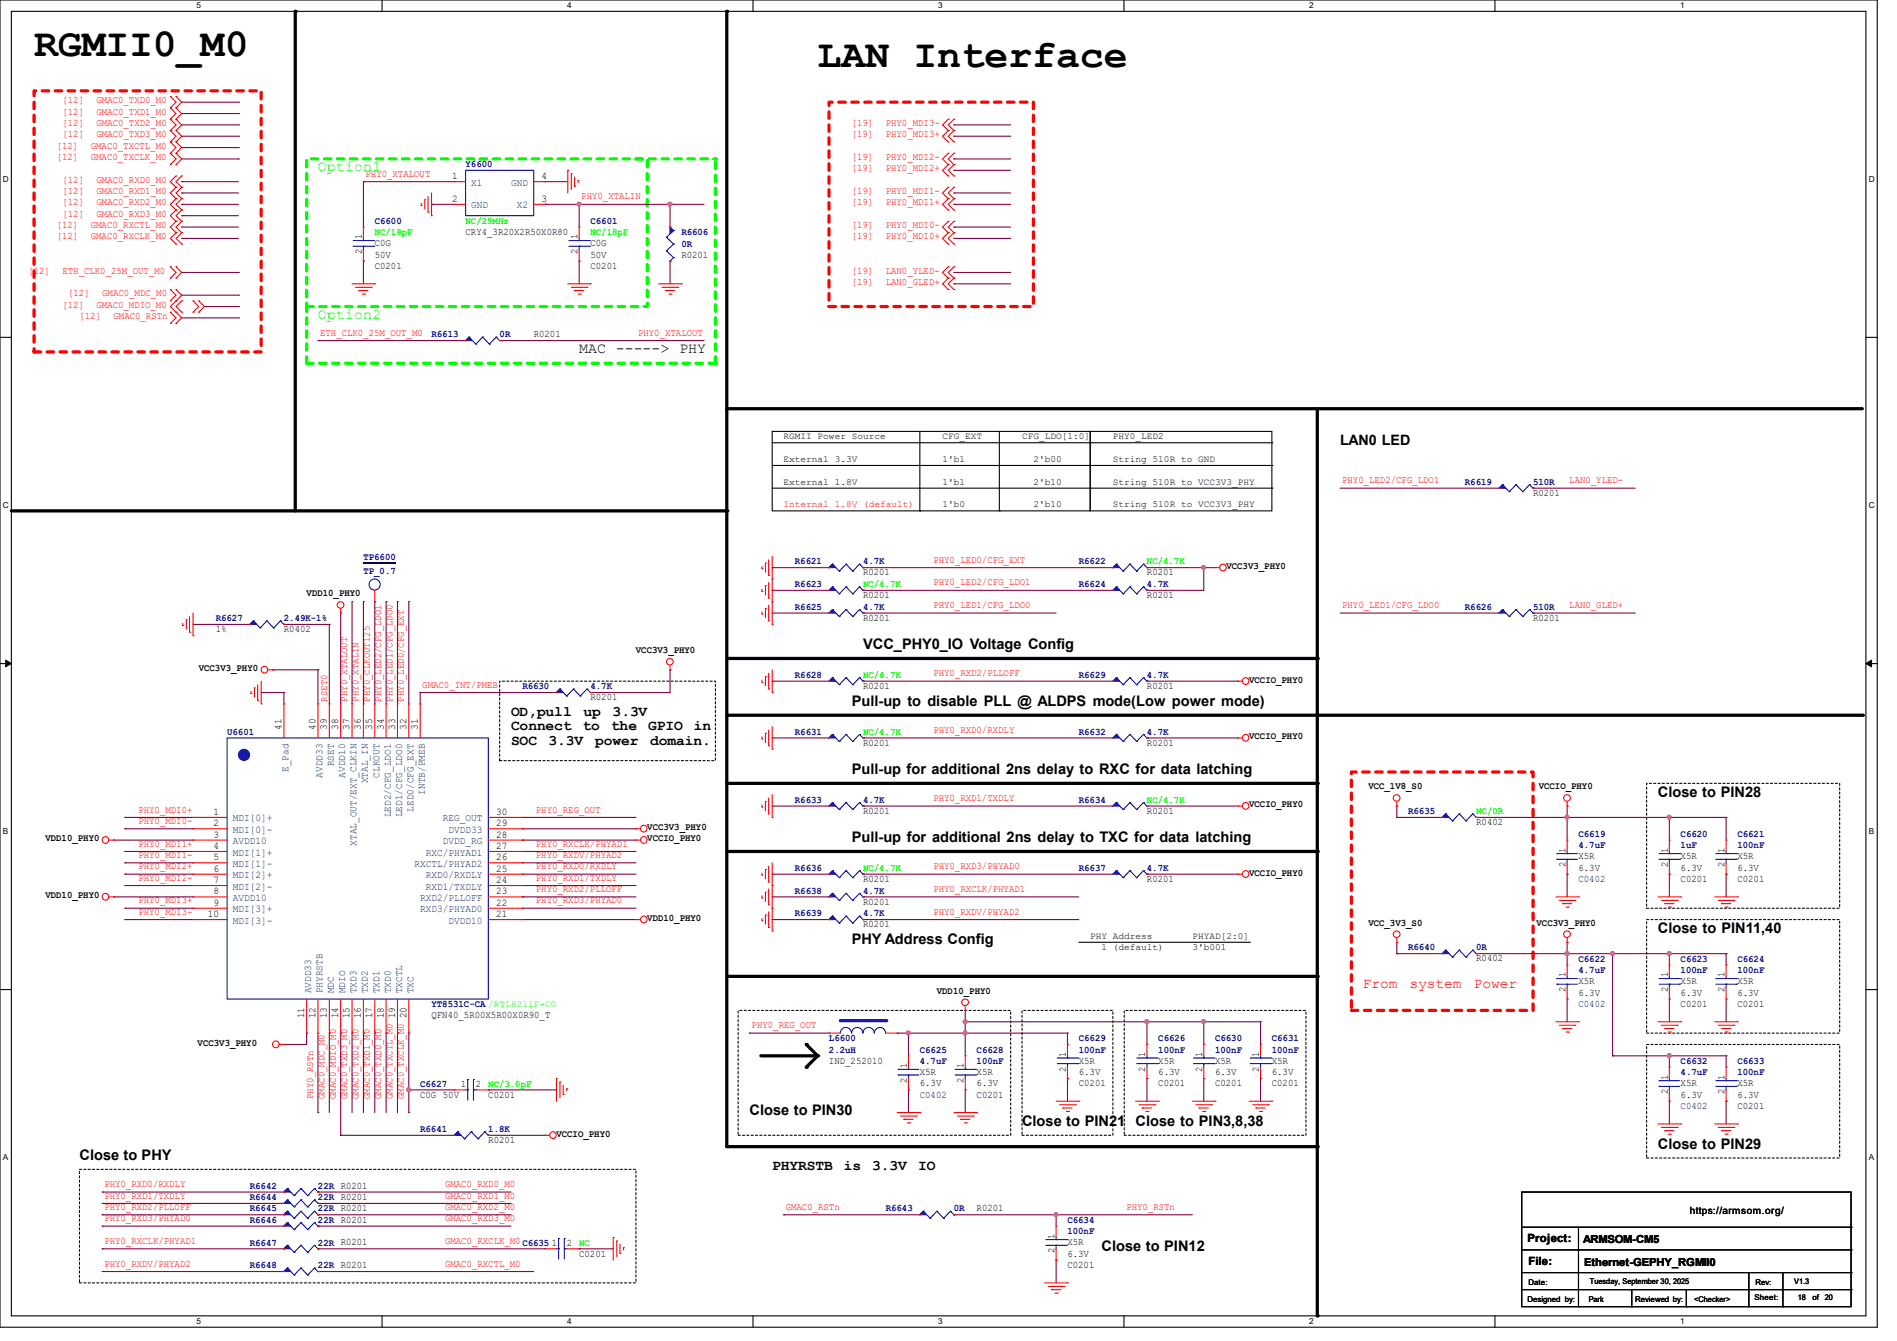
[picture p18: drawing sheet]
<svg xmlns="http://www.w3.org/2000/svg" width="297mm" height="210mm" viewBox="0 0 297 210" stroke-linecap="round" stroke-linejoin="round" font-family="sans-serif">
<defs><g id="words">
<g font-size="6.2">
<text x="5.3" y="8.8">RGMII0_M0</text>
<text x="128" y="10.5">LAN Interface</text>
</g>
<g font-size="2.3" fill="#01ff00">
<text x="49.8" y="26.8">Option1</text>
<text x="49.8" y="49.9">Option2</text>
</g>
<g font-size="2.3">
<text x="90.7" y="55.2">MAC -----&gt; PHY</text>
<text x="135.1" y="101.7">VCC_PHY0_IO Voltage Config</text>
<text x="80" y="112.1">OD,pull</text>
<text x="91.3" y="112.1">up</text>
<text x="95.9" y="112.1">3.3V</text>
<text x="133.4" y="110.6">Pull-up to disable PLL @ ALDPS mode(Low power mode)</text>
<text x="80" y="114.4">Connect</text>
<text x="80" y="116.7">SOC</text>
<text x="85.9" y="116.7">3.3V</text>
<text x="91.2" y="114.4">to</text>
<text x="93.2" y="116.7">power</text>
<text x="95.7" y="114.4">the</text>
<text x="101.5" y="114.4">GPIO</text>
<text x="101.8" y="116.7">domain.</text>
<text x="108.6" y="114.4">in</text>
<text x="133.4" y="121.2">Pull-up for additional 2ns delay to RXC for data latching</text>
<text x="259.6" y="124.8">Close to PIN28</text>
<text x="133.4" y="131.9">Pull-up for additional 2ns delay to TXC for data latching</text>
<text x="133.4" y="147.9">PHY Address Config</text>
<text x="259.6" y="146.1">Close to PIN11,40</text>
<text x="117.3" y="174.6">Close to PIN30</text>
<text x="160" y="176.4">Close to PIN21</text>
<text x="177.8" y="176.4">Close to PIN3,8,38</text>
<text x="259.6" y="179.9">Close to PIN29</text>
<text x="12.4" y="181.7">Close to PHY</text>
<text x="120.9" y="183.2">PHYRSTB</text>
<text x="132.1" y="183.2">is</text>
<text x="136.6" y="183.2">3.3V</text>
<text x="143.8" y="183.2">IO</text>
<text x="172.5" y="195.9">Close to PIN12</text>
</g>
<g font-size="2.3" fill="#f00">
<text x="213.4" y="154.8">From</text>
<text x="220.7" y="154.8">system</text>
<text x="230.8" y="154.8">Power</text>
</g>
<text font-size="2.2" x="209.8" y="69.6">LAN0 LED</text>
<g font-size="1.8">
<text x="239.1" y="194.6">Project:</text>
<text x="239.3" y="198.1">File:</text>
</g>
<g font-size="1.7">
<text x="247.9" y="194.7">ARMSOM-CM5</text>
<text x="248" y="198.2">Ethernet-GEPHY_RGMII0</text>
</g>
<g font-size="1.6" fill="#f00">
<text x="9.8" y="16.2">[12]</text>
<text x="9.8" y="17.9">[12]</text>
<text x="15.1" y="16.2">GMAC0_TXD0_M0</text>
<text x="15.1" y="17.9">GMAC0_TXD1_M0</text>
<text x="8.9" y="23.3">[12]</text>
<text x="9.8" y="19.7">[12]</text>
<text x="9.8" y="21.5">[12]</text>
<text x="14.2" y="23.3">GMAC0_TXCTL_M0</text>
<text x="15.1" y="19.7">GMAC0_TXD2_M0</text>
<text x="15.1" y="21.5">GMAC0_TXD3_M0</text>
<text x="133.3" y="19.7">[19]</text>
<text x="133.3" y="21.5">[19]</text>
<text x="138.7" y="19.7">PHY0_MDI3-</text>
<text x="138.7" y="21.5">PHY0_MDI3+</text>
<text x="8.9" y="25.1">[12]</text>
<text x="9.8" y="28.6">[12]</text>
<text x="14.2" y="25.1">GMAC0_TXCLK_M0</text>
<text x="15.1" y="28.6">GMAC0_RXD0_M0</text>
<text x="57.2" y="27.7">PHY0_XTALOUT</text>
<text x="133.3" y="25.1">[19]</text>
<text x="133.3" y="26.8">[19]</text>
<text x="138.7" y="25.1">PHY0_MDI2-</text>
<text x="138.7" y="26.8">PHY0_MDI2+</text>
<text x="8.9" y="35.7">[12]</text>
<text x="9.8" y="30.4">[12]</text>
<text x="9.8" y="32.2">[12]</text>
<text x="9.8" y="34">[12]</text>
<text x="14.2" y="35.7">GMAC0_RXCTL_M0</text>
<text x="15.1" y="30.4">GMAC0_RXD1_M0</text>
<text x="15.1" y="32.2">GMAC0_RXD2_M0</text>
<text x="15.1" y="34">GMAC0_RXD3_M0</text>
<text x="91" y="31.2">PHY0_XTALIN</text>
<text x="133.3" y="30.4">[19]</text>
<text x="133.3" y="32.2">[19]</text>
<text x="133.3" y="35.7">[19]</text>
<text x="138.7" y="30.4">PHY0_MDI1-</text>
<text x="138.7" y="32.2">PHY0_MDI1+</text>
<text x="138.7" y="35.7">PHY0_MDI0-</text>
<text x="8.9" y="37.5">[12]</text>
<text x="14.2" y="37.5">GMAC0_RXCLK_M0</text>
<text x="133.3" y="37.5">[19]</text>
<text x="138.7" y="37.5">PHY0_MDI0+</text>
<text x="4.4" y="42.8">[12]</text>
<text x="9.8" y="42.8">ETH_CLK0_25M_OUT_M0</text>
<text x="10.7" y="46.4">[12]</text>
<text x="16" y="46.4">GMAC0_MDC_M0</text>
<text x="133.3" y="42.8">[19]</text>
<text x="133.3" y="44.6">[19]</text>
<text x="138.7" y="42.8">LAN0_YLED-</text>
<text x="138.7" y="44.6">LAN0_GLED+</text>
<text x="9.8" y="48.2">[12]</text>
<text x="12.4" y="50">[12]</text>
<text x="15.1" y="48.2">GMAC0_MDIO_M0</text>
<text x="17.8" y="50">GMAC0_RSTn</text>
<text x="50.1" y="52.6">ETH_CLK0_25M_OUT_M0</text>
<text x="99.9" y="52.6">PHY0_XTALOUT</text>
<text x="210.1" y="75.7">PHY0_LED2/CFG_LDO1</text>
<text x="245.7" y="75.7">LAN0_YLED-</text>
<text x="146.1" y="88.1">PHY0_LED0/CFG_EXT</text>
<text x="146.1" y="91.7">PHY0_LED2/CFG_LDO1</text>
<text x="146.1" y="95.2">PHY0_LED1/CFG_LDO0</text>
<text x="210.1" y="95.2">PHY0_LED1/CFG_LDO0</text>
<text x="245.7" y="95.2">LAN0_GLED+</text>
<text x="66.1" y="107.7">GMAC0_INT/PMEB</text>
<text x="146.1" y="105.9">PHY0_RXD2/PLLOFF</text>
<text x="51.2" y="109.9" transform="rotate(-90 51.2 109.9)">RSET0</text>
<text x="54.4" y="109.9" transform="rotate(-90 54.4 109.9)">PHY0_XTALOUT</text>
<text x="56.1" y="109.9" transform="rotate(-90 56.1 109.9)">PHY0_XTALIN</text>
<text x="57.9" y="109.9" transform="rotate(-90 57.9 109.9)">PHY0_CLKOUT125</text>
<text x="59.7" y="109.9" transform="rotate(-90 59.7 109.9)">PHY0_LED2/CFG_LDO1</text>
<text x="61.5" y="109.9" transform="rotate(-90 61.5 109.9)">PHY0_LED1/CFG_LDO0</text>
<text x="63.2" y="109.9" transform="rotate(-90 63.2 109.9)">PHY0_LED0/CFG_EXT</text>
<text x="146.1" y="114.8">PHY0_RXD0/RXDLY</text>
<text x="146.1" y="125.5">PHY0_RXD1/TXDLY</text>
<text x="21.7" y="129">PHY0_MDI0-</text>
<text x="21.7" y="127.3">PHY0_MDI0+</text>
<text x="83.9" y="127.3">PHY0_REG_OUT</text>
<text x="21.7" y="137.9">PHY0_MDI2-</text>
<text x="21.7" y="136.1">PHY0_MDI2+</text>
<text x="21.7" y="134.4">PHY0_MDI1-</text>
<text x="21.7" y="132.6">PHY0_MDI1+</text>
<text x="83.9" y="137.9">PHY0_RXD1/TXDLY</text>
<text x="83.9" y="136.1">PHY0_RXD0/RXDLY</text>
<text x="83.9" y="134.4">PHY0_RXDV/PHYAD2</text>
<text x="83.9" y="132.6">PHY0_RXCLK/PHYAD1</text>
<text x="146.1" y="136.1">PHY0_RXD3/PHYAD0</text>
<text x="21.7" y="143.3">PHY0_MDI3-</text>
<text x="21.7" y="141.5">PHY0_MDI3+</text>
<text x="83.9" y="141.5">PHY0_RXD3/PHYAD0</text>
<text x="83.9" y="139.7">PHY0_RXD2/PLLOFF</text>
<text x="146.1" y="139.7">PHY0_RXCLK/PHYAD1</text>
<text x="146.1" y="143.3">PHY0_RXDV/PHYAD2</text>
<text x="117.7" y="161">PHY0_REG_OUT</text>
<text x="49" y="172.1" transform="rotate(-90 49 172.1)">PHY0_RSTn</text>
<text x="50.8" y="172.1" transform="rotate(-90 50.8 172.1)">GMAC0_MDC_M0</text>
<text x="52.6" y="172.1" transform="rotate(-90 52.6 172.1)">GMAC0_MDIO_M0</text>
<text x="54.4" y="172.1" transform="rotate(-90 54.4 172.1)">GMAC0_TXD3_M0</text>
<text x="56.1" y="172.1" transform="rotate(-90 56.1 172.1)">GMAC0_TXD2_M0</text>
<text x="57.9" y="172.1" transform="rotate(-90 57.9 172.1)">GMAC0_TXD1_M0</text>
<text x="59.7" y="172.1" transform="rotate(-90 59.7 172.1)">GMAC0_TXD0_M0</text>
<text x="61.5" y="172.1" transform="rotate(-90 61.5 172.1)">GMAC0_TXCTL_M0</text>
<text x="63.2" y="172.1" transform="rotate(-90 63.2 172.1)">GMAC0_TXCLK_M0</text>
<text x="16.3" y="185.9">PHY0_RXD0/RXDLY</text>
<text x="69.7" y="185.9">GMAC0_RXD0_M0</text>
<text x="16.3" y="191.3">PHY0_RXD3/PHYAD0</text>
<text x="16.3" y="189.5">PHY0_RXD2/PLLOFF</text>
<text x="16.3" y="187.7">PHY0_RXD1/TXDLY</text>
<text x="69.7" y="189.5">GMAC0_RXD2_M0</text>
<text x="69.7" y="191.3">GMAC0_RXD3_M0</text>
<text x="69.7" y="187.7">GMAC0_RXD1_M0</text>
<text x="123" y="189.5">GMAC0_RSTn</text>
<text x="176.4" y="189.5">PHY0_RSTn</text>
<text x="16.3" y="194.8">PHY0_RXCLK/PHYAD1</text>
<text x="69.7" y="194.8">GMAC0_RXCLK_M0C6635</text>
<text x="16.3" y="198.4">PHY0_RXDV/PHYAD2</text>
<text x="69.7" y="198.4">GMAC0_RXCTL_M0</text>
</g>
<g font-size="1.6">
<text x="70.8" y="28.1">1</text>
<text x="84.8" y="28.1">4</text>
<text x="70.8" y="31.6">2</text>
<text x="84.8" y="31.6">3</text>
<text x="56.6" y="39.8" transform="rotate(-90 56.6 39.8)">2</text>
<text x="56.6" y="37.5" transform="rotate(-90 56.6 37.5)">1</text>
<text x="58.7" y="38.6">C0G</text>
<text x="58.7" y="40.3">50V</text>
<text x="72.9" y="36.8">CRY4_3R20X2R50X0R80</text>
<text x="90.4" y="39.8" transform="rotate(-90 90.4 39.8)">2</text>
<text x="90.4" y="37.5" transform="rotate(-90 90.4 37.5)">1</text>
<text x="92.5" y="38.6">C0G</text>
<text x="92.5" y="40.3">50V</text>
<text x="106.7" y="40.3">R0201</text>
<text x="58.7" y="42.1">C0201</text>
<text x="92.5" y="42.1">C0201</text>
<text x="83.6" y="52.8">R0201</text>
<text x="240" y="77.7">R0201</text>
<text x="192" y="89.1">VCC3V3_PHY0</text>
<text x="48" y="93.4">VDD10_PHY0</text>
<text x="135.1" y="93.7">R0201</text>
<text x="135.1" y="90.1">R0201</text>
<text x="179.6" y="93.7">R0201</text>
<text x="179.6" y="90.1">R0201</text>
<text x="33.8" y="99">1%</text>
<text x="44.4" y="99">R0402</text>
<text x="135.1" y="97.2">R0201</text>
<text x="240" y="97.2">R0201</text>
<text x="31.1" y="105.1">VCC3V3_PHY0</text>
<text x="99.6" y="102.3">VCC3V3_PHY0</text>
<text x="135.1" y="107.9">R0201</text>
<text x="179.6" y="107.9">R0201</text>
<text x="195.6" y="106.9">VCCIO_PHY0</text>
<text x="92.5" y="109.7">R0201</text>
<text x="44.1" y="114.3" transform="rotate(-90 44.1 114.3)">41</text>
<text x="49.4" y="114.3" transform="rotate(-90 49.4 114.3)">40</text>
<text x="51.2" y="114.3" transform="rotate(-90 51.2 114.3)">39</text>
<text x="53" y="114.3" transform="rotate(-90 53 114.3)">38</text>
<text x="54.7" y="114.3" transform="rotate(-90 54.7 114.3)">37</text>
<text x="56.5" y="114.3" transform="rotate(-90 56.5 114.3)">36</text>
<text x="58.3" y="114.3" transform="rotate(-90 58.3 114.3)">35</text>
<text x="60.1" y="114.3" transform="rotate(-90 60.1 114.3)">34</text>
<text x="61.9" y="114.3" transform="rotate(-90 61.9 114.3)">33</text>
<text x="63.6" y="114.3" transform="rotate(-90 63.6 114.3)">32</text>
<text x="65.4" y="114.3" transform="rotate(-90 65.4 114.3)">31</text>
<text x="135.1" y="116.8">R0201</text>
<text x="179.6" y="116.8">R0201</text>
<text x="195.6" y="115.8">VCCIO_PHY0</text>
<text x="214.2" y="123.6">VCC_1V8_S0</text>
<text x="240.9" y="123.6">VCCIO_PHY0</text>
<text x="7.1" y="131.8">VDD10_PHY0</text>
<text x="33.4" y="127.6">1</text>
<text x="33.4" y="129.4">2</text>
<text x="33.4" y="131.2">3</text>
<text x="77.7" y="131.2">28</text>
<text x="77.7" y="129.4">29</text>
<text x="77.7" y="127.6">30</text>
<text x="101.3" y="130">VCC3V3_PHY0</text>
<text x="101.3" y="131.8">VCCIO_PHY0</text>
<text x="135.1" y="127.5">R0201</text>
<text x="179.6" y="127.5">R0201</text>
<text x="195.6" y="126.4">VCCIO_PHY0</text>
<text x="231.1" y="129.2">R0402</text>
<text x="33.4" y="133">4</text>
<text x="33.4" y="134.7">5</text>
<text x="33.4" y="136.5">6</text>
<text x="77.7" y="136.5">25</text>
<text x="77.7" y="134.7">26</text>
<text x="77.7" y="133">27</text>
<text x="195.6" y="137.1">VCCIO_PHY0</text>
<text x="245.1" y="135.8" transform="rotate(-90 245.1 135.8)">2</text>
<text x="245.1" y="133.5" transform="rotate(-90 245.1 133.5)">1</text>
<text x="247.1" y="134.6">X5R</text>
<text x="247.1" y="136.4">6.3V</text>
<text x="261.1" y="135.8" transform="rotate(-90 261.1 135.8)">2</text>
<text x="261.1" y="133.5" transform="rotate(-90 261.1 133.5)">1</text>
<text x="263.1" y="134.6">X5R</text>
<text x="263.1" y="136.4">6.3V</text>
<text x="270" y="135.8" transform="rotate(-90 270 135.8)">2</text>
<text x="270" y="133.5" transform="rotate(-90 270 133.5)">1</text>
<text x="272" y="134.6">X5R</text>
<text x="272" y="136.4">6.3V</text>
<text x="7.1" y="140.7">VDD10_PHY0</text>
<text x="32.6" y="143.6">10</text>
<text x="33.4" y="138.3">7</text>
<text x="33.4" y="140.1">8</text>
<text x="33.4" y="141.9">9</text>
<text x="77.7" y="143.6">21</text>
<text x="77.7" y="141.9">22</text>
<text x="77.7" y="140.1">23</text>
<text x="77.7" y="138.3">24</text>
<text x="135.1" y="141.7">R0201</text>
<text x="135.1" y="138.1">R0201</text>
<text x="179.6" y="138.1">R0201</text>
<text x="263.1" y="138.1">C0201</text>
<text x="272" y="138.1">C0201</text>
<text x="101.3" y="144.2">VDD10_PHY0</text>
<text x="135.1" y="145.2">R0201</text>
<text x="214.2" y="144.9">VCC_3V3_S0</text>
<text x="240.6" y="144.9">VCC3V3_PHY0</text>
<text x="146.7" y="155.6">VDD10_PHY0</text>
<text x="231.1" y="150.6">R0402</text>
<text x="245.1" y="155.4" transform="rotate(-90 245.1 155.4)">2</text>
<text x="245.1" y="153.1" transform="rotate(-90 245.1 153.1)">1</text>
<text x="247.1" y="154.1">X5R</text>
<text x="247.1" y="155.9">6.3V</text>
<text x="261.1" y="155.4" transform="rotate(-90 261.1 155.4)">2</text>
<text x="261.1" y="153.1" transform="rotate(-90 261.1 153.1)">1</text>
<text x="263.1" y="154.1">X5R</text>
<text x="263.1" y="155.9">6.3V</text>
<text x="270" y="155.4" transform="rotate(-90 270 155.4)">2</text>
<text x="270" y="153.1" transform="rotate(-90 270 153.1)">1</text>
<text x="272" y="154.1">X5R</text>
<text x="272" y="155.9">6.3V</text>
<text x="47.6" y="159.5" transform="rotate(-90 47.6 159.5)">11</text>
<text x="49.4" y="159.5" transform="rotate(-90 49.4 159.5)">12</text>
<text x="51.2" y="159.5" transform="rotate(-90 51.2 159.5)">13</text>
<text x="53" y="159.5" transform="rotate(-90 53 159.5)">14</text>
<text x="54.7" y="159.5" transform="rotate(-90 54.7 159.5)">15</text>
<text x="56.5" y="159.5" transform="rotate(-90 56.5 159.5)">16</text>
<text x="58.3" y="159.5" transform="rotate(-90 58.3 159.5)">17</text>
<text x="60.1" y="159.5" transform="rotate(-90 60.1 159.5)">18</text>
<text x="61.9" y="159.5" transform="rotate(-90 61.9 159.5)">19</text>
<text x="63.6" y="159.5" transform="rotate(-90 63.6 159.5)">20</text>
<text x="67.6" y="159.5">QFN40_5R00X5R00X0R90_T</text>
<text x="263.1" y="157.7">C0201</text>
<text x="272" y="157.7">C0201</text>
<text x="30.9" y="163.8">VCC3V3_PHY0</text>
<text x="129.8" y="166.6">IND_252010</text>
<text x="142" y="167.3" transform="rotate(-90 142 167.3)">1</text>
<text x="150.9" y="167.3" transform="rotate(-90 150.9 167.3)">1</text>
<text x="166.9" y="167.8" transform="rotate(-90 166.9 167.8)">2</text>
<text x="166.9" y="165.5" transform="rotate(-90 166.9 165.5)">1</text>
<text x="168.9" y="166.6">X5R</text>
<text x="179.3" y="167.8" transform="rotate(-90 179.3 167.8)">2</text>
<text x="179.3" y="165.5" transform="rotate(-90 179.3 165.5)">1</text>
<text x="181.4" y="166.6">X5R</text>
<text x="188.2" y="167.8" transform="rotate(-90 188.2 167.8)">2</text>
<text x="188.2" y="165.5" transform="rotate(-90 188.2 165.5)">1</text>
<text x="190.2" y="166.6">X5R</text>
<text x="197.1" y="167.8" transform="rotate(-90 197.1 167.8)">2</text>
<text x="197.1" y="165.5" transform="rotate(-90 197.1 165.5)">1</text>
<text x="199.1" y="166.6">X5R</text>
<text x="65.8" y="171.9">C0G 50V</text>
<text x="72.2" y="170.3">1</text>
<text x="74.5" y="170.3">2</text>
<text x="76.5" y="171.9">C0201</text>
<text x="142" y="169.6" transform="rotate(-90 142 169.6)">2</text>
<text x="144" y="168.4">X5R</text>
<text x="144" y="170.1">6.3V</text>
<text x="150.9" y="169.6" transform="rotate(-90 150.9 169.6)">2</text>
<text x="152.9" y="171.9">C0201</text>
<text x="152.9" y="168.4">X5R</text>
<text x="152.9" y="170.1">6.3V</text>
<text x="168.9" y="170.1">C0201</text>
<text x="168.9" y="168.4">6.3V</text>
<text x="181.4" y="170.1">C0201</text>
<text x="181.4" y="168.4">6.3V</text>
<text x="190.2" y="170.1">C0201</text>
<text x="190.2" y="168.4">6.3V</text>
<text x="199.1" y="170.1">C0201</text>
<text x="199.1" y="168.4">6.3V</text>
<text x="261.1" y="171.4" transform="rotate(-90 261.1 171.4)">2</text>
<text x="261.1" y="169.1" transform="rotate(-90 261.1 169.1)">1</text>
<text x="263.1" y="170.1">X5R</text>
<text x="263.1" y="171.9">6.3V</text>
<text x="270" y="171.4" transform="rotate(-90 270 171.4)">2</text>
<text x="270" y="169.1" transform="rotate(-90 270 169.1)">1</text>
<text x="272" y="173.7">C0201</text>
<text x="272" y="170.1">X5R</text>
<text x="272" y="171.9">6.3V</text>
<text x="76.5" y="179">R0201</text>
<text x="87.1" y="178">VCCIO_PHY0</text>
<text x="152.9" y="189.7">R0201</text>
<text x="264.6" y="190.1">https://armsom.org/</text>
<text x="86.4" y="195.2">1</text>
<text x="88.7" y="195.2">2</text>
<text x="90.7" y="196.8">C0201</text>
<text x="165.1" y="196.3" transform="rotate(-90 165.1 196.3)">2</text>
<text x="165.1" y="194" transform="rotate(-90 165.1 194)">1</text>
<text x="167.1" y="195">X5R</text>
<text x="167.1" y="196.8">6.3V</text>
<text x="167.1" y="198.6">C0201</text>
</g>
<g font-size="1.6" fill="#00007f">
<text x="72.9" y="26.2">Y6600</text>
<text x="58.7" y="35.1">C6600</text>
<text x="92.5" y="35.1">C6601</text>
<text x="106.7" y="36.8">R6606</text>
<text x="106.7" y="38.6">0R</text>
<text x="67.6" y="52.8">R6613</text>
<text x="78.2" y="52.8">0R</text>
<text x="229.4" y="75.9">R6619</text>
<text x="240" y="75.9">510R</text>
<text x="56.9" y="87.7">TP6600</text>
<text x="56.9" y="89.8">TP_0.7</text>
<text x="124.5" y="88.4">R6621</text>
<text x="135.1" y="88.4">4.7K</text>
<text x="168.9" y="88.4">R6622</text>
<text x="124.5" y="91.9">R6623</text>
<text x="124.5" y="95.5">R6625</text>
<text x="135.1" y="95.5">4.7K</text>
<text x="168.9" y="91.9">R6624</text>
<text x="179.6" y="91.9">4.7K</text>
<text x="229.4" y="95.5">R6626</text>
<text x="240" y="95.5">510R</text>
<text x="33.8" y="97.3">R6627</text>
<text x="44.4" y="97.3">2.49K-1%</text>
<text x="81.8" y="107.9">R6630</text>
<text x="92.5" y="107.9">4.7K</text>
<text x="124.5" y="106.2">R6628</text>
<text x="168.9" y="106.2">R6629</text>
<text x="179.6" y="106.2">4.7K</text>
<text x="35.6" y="115.1">U6601</text>
<text x="124.5" y="115.1">R6631</text>
<text x="168.9" y="115.1">R6632</text>
<text x="179.6" y="115.1">4.7K</text>
<text x="124.5" y="125.7">R6633</text>
<text x="135.1" y="125.7">4.7K</text>
<text x="168.9" y="125.7">R6634</text>
<text x="220.5" y="127.5">R6635</text>
<text x="247.1" y="131.1">C6619</text>
<text x="263.1" y="131.1">C6620</text>
<text x="272" y="131.1">C6621</text>
<text x="124.5" y="136.4">R6636</text>
<text x="168.9" y="136.4">R6637</text>
<text x="179.6" y="136.4">4.7K</text>
<text x="247.1" y="132.8">4.7uF</text>
<text x="263.1" y="132.8">1uF</text>
<text x="272" y="132.8">100nF</text>
<text x="124.5" y="140">R6638</text>
<text x="124.5" y="143.5">R6639</text>
<text x="135.1" y="140">4.7K</text>
<text x="135.1" y="143.5">4.7K</text>
<text x="247.1" y="138.1">C0402</text>
<text x="220.5" y="148.8">R6640</text>
<text x="231.1" y="148.8">0R</text>
<text x="247.1" y="150.6">C6622</text>
<text x="247.1" y="152.4">4.7uF</text>
<text x="263.1" y="150.6">C6623</text>
<text x="263.1" y="152.4">100nF</text>
<text x="272" y="150.6">C6624</text>
<text x="272" y="152.4">100nF</text>
<text x="67.6" y="157.7">YT8531C-CA /RTL8211F-CG</text>
<text x="247.1" y="157.7">C0402</text>
<text x="129.8" y="163.1">L6600</text>
<text x="129.8" y="164.8">2.2uH</text>
<text x="144" y="164.8">C6625</text>
<text x="144" y="166.6">4.7uF</text>
<text x="152.9" y="164.8">C6628</text>
<text x="152.9" y="166.6">100nF</text>
<text x="168.9" y="163.1">C6629</text>
<text x="168.9" y="164.8">100nF</text>
<text x="181.4" y="163.1">C6626</text>
<text x="181.4" y="164.8">100nF</text>
<text x="190.2" y="163.1">C6630</text>
<text x="190.2" y="164.8">100nF</text>
<text x="199.1" y="163.1">C6631</text>
<text x="199.1" y="164.8">100nF</text>
<text x="263.1" y="166.6">C6632</text>
<text x="272" y="166.6">C6633</text>
<text x="65.8" y="170.2">C6627</text>
<text x="144" y="171.9">C0402</text>
<text x="263.1" y="168.4">4.7uF</text>
<text x="263.1" y="173.7">C0402</text>
<text x="272" y="168.4">100nF</text>
<text x="65.8" y="177.3">R6641</text>
<text x="76.5" y="177.3">1.8K</text>
<text x="39.1" y="188">R6644</text>
<text x="39.1" y="186.2">R6642</text>
<text x="39.1" y="189.7">R6645</text>
<text x="39.1" y="191.5">R6646</text>
<text x="49.8" y="188">22R R0201</text>
<text x="49.8" y="186.2">22R R0201</text>
<text x="49.8" y="189.7">22R R0201</text>
<text x="49.8" y="191.5">22R R0201</text>
<text x="138.7" y="189.7">R6643</text>
<text x="149.3" y="189.7">0R</text>
<text x="167.1" y="191.5">C6634</text>
<text x="39.1" y="195.1">R6647</text>
<text x="49.8" y="195.1">22R R0201</text>
<text x="167.1" y="193.3">100nF</text>
<text x="39.1" y="198.6">R6648</text>
<text x="49.8" y="198.6">22R R0201</text>
</g>
<g font-size="1.6" fill="#003f7f">
<text x="73.8" y="29.1">X1</text>
<text x="80" y="29.1">GND</text>
<text x="73.8" y="32.6">GND</text>
<text x="80.9" y="32.6">X2</text>
<text x="45.2" y="120.9" transform="rotate(-90 45.2 120.9)">E_Pad</text>
<text x="50.5" y="121.8" transform="rotate(-90 50.5 121.8)">AVDD33</text>
<text x="52.3" y="120" transform="rotate(-90 52.3 120)">RSET</text>
<text x="54.1" y="121.8" transform="rotate(-90 54.1 121.8)">AVDD10</text>
<text x="57.6" y="122.7" transform="rotate(-90 57.6 122.7)">XTAL_IN</text>
<text x="59.4" y="121.8" transform="rotate(-90 59.4 121.8)">CLKOUT</text>
<text x="66.5" y="124.5" transform="rotate(-90 66.5 124.5)">INTB/PMEB</text>
<text x="36.4" y="128.7">MDI[0]+</text>
<text x="36.4" y="130.4">MDI[0]-</text>
<text x="61.2" y="128" transform="rotate(-90 61.2 128)">LED2/CFG_LDO1</text>
<text x="63" y="128" transform="rotate(-90 63 128)">LED1/CFG_LDO0</text>
<text x="64.7" y="127.1" transform="rotate(-90 64.7 127.1)">LED0/CFG_EXT</text>
<text x="69.3" y="128.7">REG_OUT</text>
<text x="70.2" y="130.4">DVDD33</text>
<text x="36.4" y="132.2">AVDD10</text>
<text x="36.4" y="134">MDI[1]+</text>
<text x="36.4" y="135.8">MDI[1]-</text>
<text x="36.4" y="137.5">MDI[2]+</text>
<text x="55.8" y="132.5" transform="rotate(-90 55.8 132.5)">XTAL_OUT/EXT_CLKIN</text>
<text x="64.9" y="135.8">RXCTL/PHYAD2</text>
<text x="66.7" y="137.5">RXD0/RXDLY</text>
<text x="66.7" y="134">RXC/PHYAD1</text>
<text x="69.3" y="132.2">DVDD_RG</text>
<text x="36.4" y="139.3">MDI[2]-</text>
<text x="36.4" y="141.1">AVDD10</text>
<text x="36.4" y="142.9">MDI[3]+</text>
<text x="65.8" y="142.9">RXD3/PHYAD0</text>
<text x="65.8" y="141.1">RXD2/PLLOFF</text>
<text x="66.7" y="139.3">RXD1/TXDLY</text>
<text x="36.4" y="144.7">MDI[3]-</text>
<text x="70.2" y="144.7">DVDD10</text>
<text x="48.7" y="155.6" transform="rotate(-90 48.7 155.6)">AVDD33</text>
<text x="50.5" y="155.6" transform="rotate(-90 50.5 155.6)">PHYRSTB</text>
<text x="52.3" y="155.6" transform="rotate(-90 52.3 155.6)">MDC</text>
<text x="54.1" y="155.6" transform="rotate(-90 54.1 155.6)">MDIO</text>
<text x="55.8" y="155.6" transform="rotate(-90 55.8 155.6)">TXD3</text>
<text x="57.6" y="155.6" transform="rotate(-90 57.6 155.6)">TXD2</text>
<text x="59.4" y="155.6" transform="rotate(-90 59.4 155.6)">TXD1</text>
<text x="61.2" y="155.6" transform="rotate(-90 61.2 155.6)">TXD0</text>
<text x="63" y="155.6" transform="rotate(-90 63 155.6)">TXCTL</text>
<text x="64.7" y="155.6" transform="rotate(-90 64.7 155.6)">TXC</text>
</g>
<g font-size="1.6" fill="#01ff00">
<text x="72.9" y="35.1">NC/25MHz</text>
<text x="58.7" y="36.8">NC/18pF</text>
<text x="92.5" y="36.8">NC/18pF</text>
<text x="179.6" y="88.4">NC/4.7K</text>
<text x="135.1" y="91.9">NC/4.7K</text>
<text x="135.1" y="106.2">NC/4.7K</text>
<text x="135.1" y="115.1">NC/4.7K</text>
<text x="179.6" y="125.7">NC/4.7K</text>
<text x="231.1" y="127.5">NC/0R</text>
<text x="135.1" y="136.4">NC/4.7K</text>
<text x="76.5" y="170.2">NC/3.0pF</text>
<text x="90.7" y="195.1">NC</text>
</g>
<g font-size="1.5">
<text x="122.7" y="68.8">RGMII Power Source</text>
<text x="147.6" y="68.8">CFG_EXT</text>
<text x="160" y="68.8">CFG_LDO[1:0]</text>
<text x="174.2" y="68.8">PHY0_LED2</text>
<text x="122.7" y="75.9">External 1.8V</text>
<text x="122.7" y="72.3">External 3.3V</text>
<text x="147.6" y="75.9">1'b1</text>
<text x="147.6" y="72.3">1'b1</text>
<text x="161.8" y="72.3">2'b00</text>
<text x="161.8" y="75.9">2'b10</text>
<text x="174.2" y="72.3">String 510R to GND</text>
<text x="174.2" y="75.9">String 510R to VCC3V3_PHY</text>
<text x="147.6" y="79.5">1'b0</text>
<text x="161.8" y="79.5">2'b10</text>
<text x="174.2" y="79.5">String 510R to VCC3V3_PHY</text>
<text x="170.7" y="147">PHY Address</text>
<text x="172.5" y="148.8">1 (default)</text>
<text x="186.7" y="148.8">3'b001</text>
<text x="186.7" y="147">PHYAD[2:0]</text>
</g>
<text font-size="1.5" fill="#f00" x="122.7" y="79.5">Internal 1.8V (default)</text>
<g font-size="1.3">
<text x="30.8" y="1.3">5</text>
<text x="88.8" y="1.3">4</text>
<text x="146.9" y="1.3">3</text>
<text x="205" y="1.3">2</text>
<text x="263.1" y="1.3">1</text>
<text x=".5" y="28.4">D</text>
<text x="292.6" y="28.4">D</text>
<text x=".5" y="79.5">C</text>
<text x="292.6" y="79.5">C</text>
<text x=".5" y="130.6">B</text>
<text x="292.6" y="130.6">B</text>
<text x=".5" y="181.7">A</text>
<text x="292.6" y="181.7">A</text>
<text x="30.8" y="207.4">5</text>
<text x="88.8" y="207.4">4</text>
<text x="146.9" y="207.4">3</text>
<text x="205" y="207.4">2</text>
<text x="263.1" y="207.4">1</text>
</g>
<g font-size="1.2">
<text x="239.1" y="203.8">Designed by:</text>
<text x="239.3" y="201.2">Date:</text>
<text x="248.7" y="203.8">Park</text>
<text x="248.9" y="201.2">Tuesday, September 30, 2025</text>
<text x="256" y="203.8">Reviewed by:</text>
<text x="265.3" y="203.8">&lt;Checker&gt;</text>
<text x="274.7" y="203.7">Sheet:</text>
<text x="274.9" y="201.2">Rev:</text>
<text x="280.9" y="201.2">V1.3</text>
<text x="281.5" y="203.7">18</text>
<text x="283.8" y="203.7">of 20</text>
</g>
</g></defs>
<path d="M0 0h293.9v207.9h-293.9zM1.8 1.8h290.3v204.3h-290.3z" fill="none" stroke="#000" stroke-width=".17"/>
<g fill="#fff">
<path d="M30.8 .2h.7v1.4h-.7z"/>
<path d="M30.8 206.2h.7v1.4h-.7z"/>
</g>
<path d="M59.8 0v1.8M59.8 206.1v1.8" fill="none" stroke="#000" stroke-width=".17"/>
<g fill="#fff">
<path d="M88.8 .2h.7v1.4h-.7z"/>
<path d="M88.8 206.2h.7v1.4h-.7z"/>
</g>
<path d="M117.9 0v1.8M117.9 206.1v1.8" fill="none" stroke="#000" stroke-width=".17"/>
<g fill="#fff">
<path d="M146.9 .2h.7v1.4h-.7z"/>
<path d="M146.9 206.2h.7v1.4h-.7z"/>
</g>
<path d="M176 0v1.8M176 206.1v1.8" fill="none" stroke="#000" stroke-width=".17"/>
<g fill="#fff">
<path d="M205 .2h.7v1.4h-.7z"/>
<path d="M205 206.2h.7v1.4h-.7z"/>
</g>
<path d="M234.1 0v1.8M234.1 206.1v1.8" fill="none" stroke="#000" stroke-width=".17"/>
<g fill="#fff">
<path d="M263.1 .2h.6v1.4h-.6z"/>
<path d="M263.1 206.2h.6v1.4h-.6z"/>
<path d="M.5 27.3h.9v1.4h-.9z"/>
<path d="M292.6 27.3h.9v1.4h-.9z"/>
<path d="M.5 78.4h.9v1.4h-.9z"/>
<path d="M292.6 78.4h.9v1.4h-.9z"/>
</g>
<path d="M0 52.8h1.8M292.1 52.8h1.8" fill="none" stroke="#000" stroke-width=".17"/>
<g fill="#fff">
<path d="M.5 129.5h.8v1.4h-.8z"/>
<path d="M292.6 129.5h.8v1.4h-.8z"/>
</g>
<path d="M0 103.9h1.8M292.1 103.9h1.8" fill="none" stroke="#000" stroke-width=".17"/>
<path d="M.9 103.4l.9 .5-.9 .5zM292.1 103.9l.9-.5v1z" fill="#000" stroke="#000" stroke-width=".16"/>
<g fill="#fff">
<path d="M.5 180.5h.8v1.4h-.8z"/>
<path d="M292.6 180.5h.8v1.4h-.8z"/>
</g>
<g fill="none" stroke="#000" stroke-width=".17">
<path d="M120.9 67.6h49.8v12.4h-49.8zM120.9 69.3h78.2M120.9 72.9h78.2M120.9 76.5h78.2M144 67.6v12.4M156.5 67.6v12.4M170.7 67.6h28.4v12.4h-28.4zM170.7 69.3h.1M170.7 72.9h.1M170.7 76.5h.1M199.1 69.3h.1M199.1 72.9h.1"/>
<path d="M199.1 76.5h.1M144 80h.1M156.5 80h.1M0 155h1.8M168.9 147.6h26.7M195.6 147.6h.1M292.1 155h1.8"/>
</g>
<path d="M78.2 106.7h33.8v12.4h-33.8zM257.8 122.7h30.2v19.5h-30.2zM115.6 158.2h42.6v19.6h-42.6zM160 158.2h14.2v19.6h-14.2zM176 158.2h28.5v19.6h-28.5zM257.8 144h30.2v17.8h-30.2zM257.8 163.6h30.2v17.8h-30.2zM12.4 183.1h87.2v17.8h-87.2z" fill="none" stroke="#000" stroke-width=".17" stroke-dasharray=".3 .3"/>
<g fill="none" stroke="#000" stroke-width=".51">
<path d="M46.2 1.8v78.2M113.8 1.8v177.8h92.4M113.8 64h177.8M206.2 64v142.1M1.8 80h112M113.8 112h92.4M113.8 103.1h92.4M113.8 133.4h92.4M113.8 122.7h92.4M113.8 152.9h92.4M119.1 165.4h8.9M126.2 163.6l1.8 1.8"/>
<path d="M128 165.4l-1.8 1.7"/>
</g>
<g fill="#000">
<circle cx="46.2" cy="1.8" r=".25"/>
<circle cx="113.8" cy="1.8" r=".25"/>
<circle cx="113.8" cy="64" r=".25"/>
<circle cx="113.8" cy="80" r=".25"/>
<circle cx="206.2" cy="112" r=".25"/>
<circle cx="206.2" cy="103.1" r=".25"/>
<circle cx="206.2" cy="133.4" r=".25"/>
<circle cx="206.2" cy="122.7" r=".25"/>
<circle cx="206.2" cy="152.9" r=".25"/>
<circle cx="126.2" cy="163.6" r=".25"/>
<circle cx="126.2" cy="167.1" r=".25"/>
<circle cx="128" cy="165.4" r=".25"/>
<circle cx="206.2" cy="179.6" r=".25"/>
<circle cx="206.2" cy="206.1" r=".25"/>
</g>
<path d="M5.3 14.2h35.6v40.9h-35.6zM211.6 120.9h28.4v37.3h-28.4z" fill="none" stroke="#f00" stroke-width=".51" stroke-dasharray="1 1"/>
<path d="M48 56.9v-8.9" fill="none" stroke="#01ff00" stroke-width=".51" stroke-dasharray="1 1"/>
<circle cx="48" cy="48" r=".25" fill="#01ff00" stroke-dasharray="1 1"/>
<path d="M112 56.9v-32" fill="none" stroke="#01ff00" stroke-width=".51" stroke-dasharray="1 1"/>
<circle cx="112" cy="24.9" r=".25" fill="#01ff00" stroke-dasharray="1 1"/>
<path d="M99.6 24.9h12.4" fill="none" stroke="#01ff00" stroke-width=".51" stroke-dasharray="1 1"/>
<circle cx="112" cy="24.9" r=".25" fill="#01ff00" stroke-dasharray="1 1"/>
<path d="M48 24.9h53.3v23.1h-53.3zM48 56.9h64" fill="none" stroke="#01ff00" stroke-width=".51" stroke-dasharray="1 1"/>
<path d="M206.2 112h85.4" fill="none" stroke="#000" stroke-width=".51"/>
<circle cx="291.6" cy="112" r=".25" fill="#000"/>
<circle cx="112" cy="56.9" r=".25" fill="#01ff00" stroke-dasharray="1 1"/>
<path d="M129.8 16h32v32h-32z" fill="none" stroke="#f00" stroke-width=".51" stroke-dasharray="1 1"/>
<g fill="none" stroke="#7f003f" stroke-width=".17">
<path d="M28.4 16h8.9M28.4 17.8h8.9M28.4 19.6h8.9M37.3 16h.1M37.3 17.8h.1M37.3 19.6h.1M149.4 19.6h.1M149.4 19.6h8.8M28.4 28.4h.1M28.4 30.2h.1M28.4 32h.1M28.4 33.8h.1"/>
<path d="M28.4 35.6h.1M28.4 37.3h.1M28.4 32h8.9M28.4 28.4h8.9M28.4 21.3h8.9M28.4 23.1h8.9M28.4 24.9h8.9M28.4 30.2h8.9M28.4 33.8h8.9M28.4 35.6h8.9M28.4 37.3h8.9M37.3 21.3h.1"/>
<path d="M37.3 23.1h.1M37.3 24.9h.1M56.9 28.4h.1M56.9 28.4v7.2M56.9 28.4h14.2M67.6 32h.1M67.6 32h3.5M85.3 32h.1M85.3 28.4h.1M85.3 32h24.9M85.3 28.4h3.6M90.7 32h.1"/>
<path d="M90.7 32v3.6M104.9 32h.1M104.9 32v3.6M149.4 21.3h.1M149.4 24.9h.1M149.4 26.7h.1M149.4 30.2h.1M149.4 32h.1M149.4 35.6h.1M149.4 37.3h.1M149.4 32h8.8M149.4 21.3h8.8"/>
<path d="M149.4 24.9h8.8M149.4 30.2h8.8M149.4 35.6h8.8M149.4 37.3h8.8M149.4 26.7h8.8M28.4 42.7h8.9M28.4 46.2h8.9M28.4 49.8h8.9M32 48h5.3M37.3 42.7h.1M37.3 46.2h.1M37.3 48h.1"/>
<path d="M37.3 49.8h.1M49.8 53.3h.1M49.8 53.3h23.1M56.9 40.9h.1M56.9 40.9v3.5M78.2 53.3h.1M78.2 53.3h32M90.7 40.9h.1M90.7 40.9v3.5M104.9 40.9h.1M104.9 40.9v3.5M149.4 42.7h.1"/>
<path d="M149.4 44.4h.1M149.4 42.7h8.8M149.4 44.4h8.8M209.8 76.5h24.9M234.7 76.5h.1M240 76.5h.1M240 76.5h16M30.2 97.8h.1M30.2 97.8h8.9M44.5 97.8h.1M44.5 97.8h7.1M51.6 97.8h.1"/>
<path d="M51.6 97.8v12.4M53.3 96h.1M53.3 96v14.2M55.1 94.2h.1M55.1 94.2v16M56.9 94.2h.1M56.9 94.2v16M58.7 94.2h.1M58.7 94.2v16M60.5 94.2h.1M60.5 94.2v16M62.2 94.2h.1"/>
<path d="M62.2 94.2v16M64 94.2h.1M64 94.2v16M120.9 92.5h.1M120.9 88.9h.1M120.9 96h.1M120.9 92.5h8.9M120.9 88.9h8.9M120.9 96h8.9M135.1 92.5h.1M135.1 88.9h.1M135.1 96h.1"/>
<path d="M135.1 92.5h39.1M135.1 88.9h39.1M135.1 96h30.3M179.6 92.5h.1M179.6 88.9h.1M179.6 88.9h10.6M188.5 88.9h.1M188.5 88.9v3.6h-8.9M209.8 96h24.9M234.7 96h.1M240 96h.1M240 96h16"/>
<path d="M40.9 108.5h.1M40.9 108.5h3.6M42.7 104.9h.1M42.7 104.9h7.1M44.5 108.5h.1M44.5 108.5v1.7M49.8 104.9h.1M49.8 104.9v5.3M65.8 108.5h.1M65.8 108.5v1.7M65.8 108.5h21.3M92.5 108.5h.1"/>
<path d="M104.9 104.9h.1M104.9 104.9v3.6h-12.4M120.9 115.6h.1M120.9 106.7h.1M120.9 115.6h8.9M120.9 106.7h8.9M135.1 115.6h.1M135.1 106.7h.1M135.1 115.6h39.1M135.1 106.7h39.1M179.6 115.6h.1M179.6 106.7h.1"/>
<path d="M179.6 115.6h14.2M179.6 106.7h14.2M17.8 131.6h.1M17.8 131.6h12.4M19.6 138.7h.1M19.6 136.9h.1M19.6 135.1h.1M19.6 129.8h.1M19.6 133.4h.1M19.6 128h.1M19.6 128h10.6M19.6 138.7h10.6"/>
<path d="M19.6 136.9h10.6M19.6 135.1h10.6M19.6 129.8h10.6M19.6 133.4h10.6M81.8 128h.1M81.8 138.7h.1M81.8 136.9h.1M81.8 135.1h.1M81.8 133.4h.1M81.8 131.6h.1M81.8 129.8h.1M81.8 128h17.8"/>
<path d="M81.8 138.7h17.8M81.8 136.9h17.8M81.8 135.1h17.8M81.8 129.8h17.8M81.8 133.4h17.8M81.8 131.6h17.8M120.9 126.2h.1M120.9 136.9h.1M120.9 136.9h8.9M120.9 126.2h8.9M135.1 126.2h.1M135.1 136.9h.1"/>
<path d="M135.1 136.9h39.1M135.1 126.2h39.1M179.6 126.2h.1M179.6 136.9h.1M179.6 136.9h14.2M179.6 126.2h14.2M218.7 126.2h.1M218.7 128h.1M218.7 128h7.1M218.7 126.2v1.8M231.1 128h39.2M245.4 128h.1"/>
<path d="M245.4 126.2h.1M245.4 136.9h.1M245.4 126.2v5.4M245.4 136.9v3.6M261.4 136.9h.1M261.4 128h.1M261.4 128v3.6M261.4 136.9v3.6M270.3 128h.1M270.3 136.9h.1M270.3 128v3.6M270.3 136.9v3.6"/>
<path d="M17.8 140.5h.1M17.8 140.5h12.4M19.6 144h.1M19.6 142.2h.1M19.6 144h10.6M19.6 142.2h10.6M81.8 144h.1M81.8 142.2h.1M81.8 140.5h.1M81.8 144h17.8M81.8 142.2h17.8M81.8 140.5h17.8"/>
<path d="M120.9 140.5h.1M120.9 144h.1M120.9 144h8.9M120.9 140.5h8.9M135.1 140.5h.1M135.1 144h.1M135.1 144h33.8M135.1 140.5h33.8M151.1 158.2h.1M151.1 158.2v7.2M218.7 149.4h.1M218.7 147.6h.1"/>
<path d="M218.7 149.4h7.1M218.7 147.6v1.8M231.1 149.4h.1M231.1 149.4h39.2M245.4 147.6h.1M245.4 149.4h.1M245.4 156.5h.1M245.4 147.6v3.5M245.4 156.5v3.5M252.5 149.4h.1M252.5 149.4v16M261.4 156.5h.1"/>
<path d="M261.4 149.4h.1M261.4 149.4v1.7M261.4 156.5v3.5M270.3 149.4h.1M270.3 156.5h.1M270.3 149.4v1.7M270.3 156.5v3.5M44.5 163.6h.1M48 161.8h.1M48 161.8v1.8h-3.5M49.8 174.2h.1M49.8 161.8v12.4"/>
<path d="M51.6 161.8h.1M51.6 161.8v12.4M53.3 177.8h.1M53.3 161.8h.1M53.3 177.8h17.8M53.3 161.8v16M55.1 161.8h.1M55.1 161.8v12.4M56.9 161.8h.1M56.9 161.8v12.4M58.7 161.8h.1M58.7 161.8v12.4"/>
<path d="M60.5 161.8h.1M60.5 161.8v12.4M62.2 161.8h.1M62.2 161.8v12.4M64 161.8h.1M64 170.7h.1M64 174.2h.1M64 161.8v12.4M64 170.7h7.1M76.5 177.8h.1M76.5 170.7h.1M76.5 177.8h8.8"/>
<path d="M76.5 170.7h10.6M117.3 161.8h.1M117.3 161.8h12.5M140.5 161.8h.1M140.5 161.8h26.6M142.2 161.8h.1M142.2 170.7h.1M142.2 161.8v3.6M142.2 170.7v3.5M151.1 161.8h.1M151.1 170.7h.1M151.1 160h.1"/>
<path d="M151.1 160h46.3M151.1 170.7v3.5M167.1 168.9h.1M167.1 161.8h.1M167.1 161.8v1.8M167.1 168.9v3.6M179.6 168.9h.1M179.6 160h.1M179.6 160v3.6M179.6 168.9v3.6M188.5 168.9h.1M188.5 160h.1"/>
<path d="M188.5 160v3.6M188.5 168.9v3.6M197.4 168.9h.1M197.4 160h.1M197.4 160v3.6M197.4 168.9v3.6M252.5 165.4h.1M252.5 165.4h17.8M261.4 165.4h.1M261.4 172.5h.1M261.4 165.4v1.7M261.4 172.5v3.5"/>
<path d="M270.3 172.5h.1M270.3 165.4h.1M270.3 165.4v1.7M270.3 172.5v3.5M16 192h.1M16 190.2h.1M16 188.5h.1M16 186.7h.1M16 199.1h.1M16 195.6h.1M16 195.6h28.5M16 190.2h28.5"/>
<path d="M16 192h28.5M16 188.5h28.5M16 186.7h28.5M16 199.1h28.5M49.8 195.6h.1M49.8 190.2h.1M49.8 192h.1M49.8 188.5h.1M49.8 186.7h.1M49.8 199.1h.1M49.8 195.6h35.5M49.8 190.2h30.2"/>
<path d="M49.8 192h30.2M49.8 188.5h30.2M49.8 186.7h30.2M49.8 199.1h33.8M90.7 195.6h.1M90.7 195.6h5.3M122.7 190.2h.1M122.7 190.2h21.3M149.4 190.2h.1M149.4 190.2h37.3M165.4 190.2h.1M165.4 197.4h.1"/>
<path d="M165.4 190.2v1.8M165.4 197.4v3.5"/>
</g>
<g fill="#f0f" stroke="#f0f" stroke-width=".17">
<circle cx="261.3" cy="128" r=".32"/>
<circle cx="245.3" cy="128" r=".32"/>
<circle cx="188.4" cy="160" r=".32"/>
<circle cx="179.6" cy="160" r=".32"/>
<circle cx="64" cy="170.7" r=".32"/>
<circle cx="252.5" cy="149.3" r=".32"/>
<circle cx="245.3" cy="149.3" r=".32"/>
<circle cx="188.4" cy="88.9" r=".32"/>
<circle cx="261.3" cy="149.3" r=".32"/>
<circle cx="261.3" cy="165.3" r=".32"/>
<circle cx="104.9" cy="32" r=".32"/>
<circle cx="90.7" cy="32" r=".32"/>
<circle cx="151.1" cy="161.8" r=".32"/>
<circle cx="142.2" cy="161.8" r=".32"/>
<circle cx="151.1" cy="160" r=".32"/>
<circle cx="165.3" cy="190.2" r=".32"/>
</g>
<g fill="none" stroke="#f00" stroke-width=".17">
<path d="M26.7 16.9h.1M26.7 15.1h.1M26.7 18.7h.1M26.7 15.1l.9 .9-.9 .9M26.7 16.9l.9 .9-.9 .9M26.7 18.7l.9 .9-.9 .8M27.6 15.1h.1M27.6 16.9h.1M27.6 18.7h.1M27.6 15.1l.8 .9-.8 .9M27.6 16.9l.8 .9-.8 .9M27.6 18.7l.8 .9-.8 .8"/>
<path d="M148.5 18.7h.1M148.5 18.7l-.9 .9 .9 .8M149.4 18.7h.1M149.4 18.7l-.9 .9 .9 .8M26.7 20.4h.1M26.7 22.2h.1M26.7 24h.1M26.7 25.8h.1M26.7 20.4l.9 .9-.9 .9M26.7 22.2l.9 .9-.9 .9M26.7 24l.9 .9-.9 .9M27.6 20.4h.1"/>
<path d="M27.6 22.2h.1M27.6 24h.1M27.6 25.8h.1M27.6 29.3h.1M27.6 27.6h.1M27.6 31.1h.1M27.6 32.9h.1M27.6 34.7h.1M27.6 36.4h.1M27.6 38.2h.1M27.6 20.4l.8 .9-.8 .9M27.6 22.2l.8 .9-.8 .9"/>
<path d="M27.6 24l.8 .9-.8 .9M27.6 27.6l-.9 .8 .9 .9M27.6 29.3l-.9 .9 .9 .9M27.6 31.1l-.9 .9 .9 .9M27.6 32.9l-.9 .9 .9 .9M27.6 34.7l-.9 .9 .9 .8M27.6 36.4l-.9 .9 .9 .9M28.4 29.3h.1M28.4 27.6h.1M28.4 31.1h.1M28.4 32.9h.1M28.4 34.7h.1"/>
<path d="M28.4 36.4h.1M28.4 38.2h.1M28.4 27.6l-.8 .8 .8 .9M28.4 29.3l-.8 .9 .8 .9M28.4 31.1l-.8 .9 .8 .9M28.4 32.9l-.8 .9 .8 .9M28.4 34.7l-.8 .9 .8 .8M28.4 36.4l-.8 .9 .8 .9M66 32.2h.1M66 31.8v.4M66.5 31.3h.1M66.5 31.3v1.4"/>
<path d="M67 33.2h.1M67 30.8v2.4M67.6 33.8h.1M67.6 30.2v3.6M88.9 26.7h.1M88.9 26.7v3.5M89.5 27.2h.1M89.5 27.2v2.5M90 29.2h.1M90 27.7v1.5M90.5 28.3h.1M90.5 28.3v.3"/>
<path d="M148.5 20.4h.1M148.5 22.2h.1M148.5 25.8h.1M148.5 24h.1M148.5 27.6h.1M148.5 31.1h.1M148.5 29.3h.1M148.5 32.9h.1M148.5 36.4h.1M148.5 34.7h.1M148.5 38.2h.1M148.5 20.4l-.9 .9 .9 .9"/>
<path d="M148.5 24l-.9 .9 .9 .9M148.5 25.8l-.9 .9 .9 .9M148.5 29.3l-.9 .9 .9 .9M148.5 31.1l-.9 .9 .9 .9M148.5 34.7l-.9 .9 .9 .8M148.5 36.4l-.9 .9 .9 .9M149.4 20.4h.1M149.4 22.2h.1M149.4 25.8h.1M149.4 24h.1M149.4 27.6h.1M149.4 31.1h.1"/>
<path d="M149.4 29.3h.1M149.4 32.9h.1M149.4 36.4h.1M149.4 34.7h.1M149.4 38.2h.1M149.4 20.4l-.9 .9 .9 .9M149.4 24l-.9 .9 .9 .9M149.4 25.8l-.9 .9 .9 .9M149.4 29.3l-.9 .9 .9 .9M149.4 31.1l-.9 .9 .9 .9M149.4 34.7l-.9 .9 .9 .8M149.4 36.4l-.9 .9 .9 .9"/>
<path d="M26.7 43.6h.1M26.7 41.8h.1M26.7 47.1h.1M26.7 45.3h.1M26.7 50.7h.1M26.7 48.9h.1M26.7 41.8l.9 .9-.9 .9M26.7 45.3l.9 .9-.9 .9M26.7 48.9l.9 .9-.9 .9M27.6 48.9h.1M27.6 47.1h.1M27.6 41.8h.1"/>
<path d="M27.6 43.6h.1M27.6 45.3h.1M27.6 50.7h.1M27.6 45.3l.8 .9-1.7 1.8 1.7 1.8-.8 .9M27.6 41.8l.8 .9-.8 .9M28.4 48.9h.1M28.4 47.1h.1M28.4 47.1l-.8 .9 .8 .9M30.2 48.9h.1M30.2 47.1h.1M30.2 47.1l.9 .9-.9 .9M31.1 47.1h.1"/>
<path d="M31.1 48.9h.1M31.1 47.1l.9 .9-.9 .9M55.1 44.4h3.6M55.7 45h2.4M56.2 45.5h.1M56.2 45.5h1.4M56.7 46.1h.4M57.1 46.1h.1M58.1 45h.1M58.7 44.4h.1M88.9 44.4h3.6M89.5 45h2.4"/>
<path d="M90 45.5h.1M90 45.5h1.4M90.5 46.1h.3M90.8 46.1h.1M91.9 45h.1M92.5 44.4h.1M103.1 44.4h3.6M103.7 45h2.4M104.2 45.5h.1M104.2 45.5h1.4M104.7 46.1h.4M105.1 46.1h.1"/>
<path d="M106.1 45h.1M106.7 44.4h.1M148.5 43.6h.1M148.5 41.8h.1M148.5 45.3h.1M148.5 41.8l-.9 .9 .9 .9M148.5 43.6l-.9 .8 .9 .9M149.4 43.6h.1M149.4 41.8h.1M149.4 45.3h.1M149.4 41.8l-.9 .9 .9 .9M149.4 43.6l-.9 .8 .9 .9"/>
<path d="M28.6 98h.1M28.6 97.6v.4M29.2 97.1h.1M29.2 97.1v1.4M29.7 99h.1M29.7 96.6v2.4M30.2 99.6h.1M30.2 96v3.6M53.3 96h.1M53.3 95.3v.7M119.3 92.6h.1M119.3 89.1h.1"/>
<path d="M119.3 96.2h.1M119.3 88.7v.4M119.3 92.3v.3M119.3 95.8v.4M119.8 91.7h.1M119.8 88.2h.1M119.8 95.3h.1M119.8 88.2v1.4M119.8 91.7v1.5M119.8 95.3v1.4M120.4 93.7h.1M120.4 90.1h.1"/>
<path d="M120.4 97.2h.1M120.4 87.7v2.4M120.4 91.2v2.5M120.4 94.8v2.4M120.9 94.2h.1M120.9 90.7h.1M120.9 97.8h.1M120.9 87.1v10.7M190.2 88.9h.1M190.2 88.9h.8M39.3 108.6h.1M39.3 108.3v.3"/>
<path d="M39.8 107.7h.1M39.8 107.7v1.5M40.3 109.7h.1M40.3 107.2v2.5M40.9 110.2h.1M40.9 106.7v3.5M42 104.9h.7M42.7 104.9h.1M104.9 104.9h.1M104.9 104.2v.7M119.3 115.7h.1M119.3 106.8h.1"/>
<path d="M119.3 106.5v.3M119.3 115.4v.3M119.8 114.9h.1M119.8 106h.1M119.8 106v1.4M119.8 114.9v1.4M120.4 116.8h.1M120.4 107.9h.1M120.4 105.5v2.4M120.4 114.3v2.5M120.9 117.3h.1M120.9 108.5h.1"/>
<path d="M120.9 104.9v3.6M120.9 113.8v3.5M129.8 115.6h.1M135.1 115.6h.1M193.8 115.6h.1M193.8 106.7h.1M193.8 115.6h.7M193.8 106.7h.7M17.1 131.6h.7M17.8 131.6h.1M99.6 129.8h.1M99.6 131.6h.1"/>
<path d="M99.6 131.6h.7M99.6 129.8h.7M119.3 126.4h.1M119.3 137.1h.1M119.3 126.1v.3M119.3 136.7v.4M119.8 125.5h.1M119.8 136.2h.1M119.8 139.7h.1M119.8 125.5v1.5M119.8 136.2v1.4M119.8 139.7v1.5"/>
<path d="M120.4 127.5h.1M120.4 138.1h.1M120.4 125v2.5M120.4 135.7v2.4M120.4 139.2v2.5M120.9 128h.1M120.9 138.7h.1M120.9 124.5v3.5M120.9 135.1v10.7M193.8 126.2h.1M193.8 136.9h.1M193.8 126.2h.7"/>
<path d="M193.8 136.9h.7M218.7 126.2h.1M218.7 125.5v.7M245.4 126.2h.1M245.4 125.5v.7M17.1 140.5h.7M17.8 140.5h.1M99.6 144h.1M99.6 144h.7M119.3 140.6h.1M119.3 144.2h.1M119.3 140.3v.3"/>
<path d="M119.3 143.8v.4M119.8 143.3h.1M119.8 143.3v1.4M120.4 141.7h.1M120.4 145.2h.1M120.4 142.8v2.4M120.9 142.2h.1M120.9 145.8h.1M151.1 158.2h.1M151.1 157.5v.7M218.7 147.6h.1M218.7 146.9v.7"/>
<path d="M243.6 140.5h3.5M244.1 141h2.5M244.6 141.5h.1M244.6 141.5h1.5M245.2 142.1h.3M245.4 147.6h.1M245.4 146.9v.7M245.5 142.1h.1M246.6 141h.1M247.1 140.5h.1M259.6 140.5h3.5M260.1 141h2.5"/>
<path d="M260.6 141.5h.1M260.6 141.5h1.5M261.2 142.1h.3M261.5 142.1h.1M262.6 141h.1M263.1 140.5h.1M268.5 140.5h3.5M269 141h2.5M269.5 141.5h.1M269.5 141.5h1.5M270.1 142.1h.3M270.4 142.1h.1"/>
<path d="M271.5 141h.1M272 140.5h.1M43.7 163.6h.8M44.5 163.6h.1M71.1 177.8h.1M76.5 177.8h.1M85.3 177.8h.1M85.3 177.8h.8M87.1 168.9h.1M87.1 168.9v3.6M87.7 169.5h.1M87.7 169.5v2.4"/>
<path d="M88.2 171.4h.1M88.2 170v1.4M88.7 170.5h.1M88.7 170.5v.4M140.5 174.2h3.5M141 174.8h2.5M141.5 175.3h.1M141.5 175.3h1.5M142.1 175.9h.3M142.4 175.9h.1M143.5 174.8h.1M144 174.2h.1"/>
<path d="M149.4 174.2h3.5M149.9 174.8h2.5M150.4 175.3h.1M150.4 175.3h1.4M151 175.9h.3M151.3 175.9h.1M152.4 174.8h.1M152.9 174.2h.1M165.4 172.5h3.5M165.9 173h2.5M166.4 173.5h.1M166.4 173.5h1.5"/>
<path d="M167 174.1h.3M167.3 174.1h.1M168.4 173h.1M168.9 172.5h.1M177.8 172.5h3.6M178.4 173h2.4M178.9 173.5h.1M178.9 173.5h1.4M179.4 174.1h.3M179.7 174.1h.1M180.8 173h.1M181.4 172.5h.1"/>
<path d="M186.7 172.5h3.5M187.2 173h2.5M187.7 173.5h.1M187.7 173.5h1.5M188.3 174.1h.3M188.6 174.1h.1M189.7 173h.1M190.2 172.5h.1M195.6 172.5h3.5M196.1 173h2.5M196.6 173.5h.1M196.6 173.5h1.5"/>
<path d="M197.2 174.1h.3M197.5 174.1h.1M198.6 173h.1M199.1 172.5h.1M243.6 160h3.5M244.1 160.6h2.5M244.6 161.1h.1M244.6 161.1h1.5M245.2 161.6h.3M245.5 161.6h.1M246.6 160.6h.1M247.1 160h.1"/>
<path d="M259.6 160h3.5M259.6 176h3.5M260.1 160.6h2.5M260.1 176.6h2.5M260.6 161.1h.1M260.6 177.1h.1M260.6 161.1h1.5M260.6 177.1h1.5M261.2 161.6h.3M261.2 177.6h.3M261.5 161.6h.1M261.5 177.6h.1"/>
<path d="M262.6 160.6h.1M262.6 176.6h.1M263.1 160h.1M263.1 176h.1M268.5 160h3.5M268.5 176h3.5M269 160.6h2.5M269 176.6h2.5M269.5 161.1h.1M269.5 177.1h.1M269.5 161.1h1.5M269.5 177.1h1.5"/>
<path d="M270.1 161.6h.3M270.1 177.6h.3M270.4 161.6h.1M270.4 177.6h.1M271.5 160.6h.1M271.5 176.6h.1M272 160h.1M272 176h.1M96 193.8h.1M96 193.8v3.6M96.6 194.4h.1M96.6 194.4v2.4"/>
<path d="M97.1 196.3h.1M97.1 194.9v1.4M97.6 195.4h.1M97.6 195.4v.3M163.6 200.9h3.5M164.1 201.5h2.5M164.6 202h.1M164.6 202h1.5M165.2 202.5h.3M165.5 202.5h.1M166.6 201.5h.1M167.1 200.9h.1"/>
<circle cx="53.3" cy="94.7" r=".52"/>
<circle cx="191.5" cy="88.9" r=".52"/>
<circle cx="41.4" cy="104.9" r=".52"/>
<circle cx="104.9" cy="103.6" r=".52"/>
<circle cx="195" cy="115.5" r=".52"/>
<circle cx="195" cy="106.7" r=".52"/>
<circle cx="16.5" cy="131.6" r=".52"/>
<circle cx="100.8" cy="131.6" r=".52"/>
<circle cx="100.8" cy="129.8" r=".52"/>
<circle cx="195" cy="126.2" r=".52"/>
<circle cx="195" cy="136.9" r=".52"/>
<circle cx="218.7" cy="125" r=".52"/>
<circle cx="245.4" cy="125" r=".52"/>
<circle cx="16.5" cy="140.4" r=".52"/>
<circle cx="100.8" cy="144" r=".52"/>
<circle cx="151.1" cy="157" r=".52"/>
<circle cx="218.7" cy="146.3" r=".52"/>
<circle cx="245.4" cy="146.3" r=".52"/>
<circle cx="43.2" cy="163.6" r=".52"/>
<circle cx="86.6" cy="177.8" r=".52"/>
</g>
<g fill="none" stroke="#000" stroke-width=".17">
<path d="M238.3 186.7h51.5v17.9h-51.5zM238.3 192.2h51.5M238.3 195.7h51.5M238.3 199.3h51.5M247.1 192.2v12.4M273.8 199.3v5.3M279.1 199.3v5.3M289.8 192.2h.1M289.8 195.7h.1M289.8 199.3h.1M238.3 202h51.5M247.1 204.6h.1"/>
<path d="M255.5 204.6h.1M255.5 202v2.6M264 204.6h.1M264 202v2.6M273.8 204.6h.1M279.1 204.6h.1M289.8 202h.1"/>
</g>
<g fill="none" stroke="#00f" stroke-width=".17">
<path d="M130.3 115h.1M130.3 115l-.5 .6M130.3 115l1.1 1.1M131.4 116.1h.1M132.5 115h.1M132.5 115l-1.1 1.1M132.5 115l1 1.1M133.5 116.1h.1M134.6 115h.1M134.6 115l-1.1 1.1M134.6 115l.5 .6M135.1 115.6h.1"/>
<path d="M71.7 177.2h.1M71.7 177.2l-.6 .6M71.7 177.2l1 1.2M72.7 178.4h.1M73.8 177.2h.1M73.8 177.2l-1.1 1.2M73.8 177.2l1 1.2M74.8 178.4h.1M75.9 177.2h.1M75.9 177.2l-1.1 1.2M75.9 177.2l.6 .6M76.5 177.8h.1"/>
<path d="M131.6 161.8a.87 .87 0 0 1 .8-.9 .87 .87 0 0 1 .9 .9M133.4 161.8a.87 .87 0 0 1 .8-.9 .87 .87 0 0 1 .9 .9M135.1 161.8a.87 .87 0 0 1 .9-.9 .87 .87 0 0 1 .9 .9M136.9 161.8a.87 .87 0 0 1 .9-.9 .87 .87 0 0 1 .8 .9"/>
</g>
<g fill="#00f" stroke="#00f" stroke-width=".17">
<path d="M71.7 177.2l.5 .6h-1.1z"/>
<path d="M130.3 115l.6 .6h-1.1z"/>
</g>
<path d="M131.6 159.9h7.1" fill="none" stroke="#00f" stroke-width=".51"/>
<circle cx="138.7" cy="159.9" r=".25" fill="#00f"/>
<g fill="none" stroke="#f00" stroke-width=".17">
<path d="M56.9 35.6h.1M56.9 35.6v1.7M56.9 39.1v1.8M71.1 28.4h.1M71.1 32h.1M71.1 28.4h1.8M71.1 32h1.8M83.6 28.4h1.7M83.6 32h1.7M85.3 32h.1M85.3 28.4h.1M90.7 35.6h.1"/>
<path d="M90.7 35.6v1.7M90.7 39.1v1.8M104.9 35.6h.1M56.9 40.9h.1M72.9 53.3h.1M78.2 53.3h.1M90.7 40.9h.1M104.9 40.9h.1M234.7 76.5h.1M240 76.5h.1M39.1 97.8h.1M44.5 97.8h.1"/>
<path d="M58.7 94.2h.1M58.7 92.5v1.7M129.8 92.5h.1M129.8 88.9h.1M129.8 96h.1M135.1 92.5h.1M135.1 88.9h.1M135.1 96h.1M174.2 92.5h.1M174.2 88.9h.1M179.6 92.5h.1M179.6 88.9h.1"/>
<path d="M234.7 96h.1M240 96h.1M44.5 110.2h.1M44.5 110.2v5.4M49.8 110.2h.1M49.8 110.2v5.4M51.6 110.2h.1M51.6 110.2v5.4M53.3 110.2h.1M53.3 110.2v5.4M55.1 110.2h.1M55.1 110.2v5.4"/>
<path d="M56.9 110.2h.1M56.9 110.2v5.4M58.7 110.2h.1M58.7 110.2v5.4M60.5 110.2h.1M60.5 110.2v5.4M62.2 110.2h.1M62.2 110.2v5.4M64 110.2h.1M64 110.2v5.4M65.8 110.2h.1M65.8 110.2v5.4"/>
<path d="M87.1 108.5h.1M92.5 108.5h.1M129.8 106.7h.1M135.1 106.7h.1M174.2 115.6h.1M174.2 106.7h.1M179.6 115.6h.1M179.6 106.7h.1M30.2 128h.1M30.2 129.8h.1M30.2 131.6h.1M30.2 133.4h.1"/>
<path d="M30.2 135.1h.1M30.2 136.9h.1M30.2 138.7h.1M30.2 128h5.4M30.2 129.8h5.4M30.2 131.6h5.4M30.2 133.4h5.4M30.2 135.1h5.4M30.2 136.9h5.4M30.2 138.7h5.4M76.5 128h5.3M76.5 129.8h5.3"/>
<path d="M76.5 131.6h5.3M76.5 133.4h5.3M76.5 135.1h5.3M76.5 136.9h5.3M76.5 138.7h5.3M81.8 138.7h.1M81.8 136.9h.1M81.8 135.1h.1M81.8 133.4h.1M81.8 131.6h.1M81.8 129.8h.1M81.8 128h.1"/>
<path d="M129.8 126.2h.1M129.8 136.9h.1M135.1 126.2h.1M135.1 136.9h.1M174.2 126.2h.1M174.2 136.9h.1M179.6 126.2h.1M179.6 136.9h.1M225.8 128h.1M231.1 128h.1M245.4 131.6h.1M245.4 136.9h.1"/>
<path d="M245.4 131.6v1.8M245.4 135.1v1.8M261.4 131.6h.1M261.4 136.9h.1M261.4 131.6v1.8M261.4 135.1v1.8M270.3 131.6h.1M270.3 136.9h.1M270.3 131.6v1.8M270.3 135.1v1.8M30.2 140.5h.1M30.2 142.2h.1"/>
<path d="M30.2 144h.1M30.2 140.5h5.4M30.2 142.2h5.4M30.2 144h5.4M48 156.5v5.3M49.8 156.5v5.3M51.6 156.5v5.3M53.3 156.5v5.3M55.1 156.5v5.3M56.9 156.5v5.3M58.7 156.5v5.3M60.5 156.5v5.3"/>
<path d="M62.2 156.5v5.3M64 156.5v5.3M76.5 140.5h5.3M76.5 142.2h5.3M76.5 144h5.3M81.8 144h.1M81.8 142.2h.1M81.8 140.5h.1M129.8 140.5h.1M129.8 144h.1M135.1 140.5h.1M135.1 144h.1"/>
<path d="M225.8 149.4h.1M231.1 149.4h.1M245.4 151.1h.1M245.4 156.5h.1M245.4 151.1v1.8M245.4 154.7v1.8M261.4 151.1h.1M261.4 156.5h.1M261.4 151.1v1.8M261.4 154.7v1.8M270.3 151.1h.1M270.3 156.5h.1"/>
<path d="M270.3 151.1v1.8M270.3 154.7v1.8M48 161.8h.1M49.8 161.8h.1M51.6 161.8h.1M53.3 161.8h.1M55.1 161.8h.1M56.9 161.8h.1M58.7 161.8h.1M60.5 161.8h.1M62.2 161.8h.1M64 161.8h.1"/>
<path d="M71.1 170.7h.1M71.1 170.7h1.8M74.7 170.7h1.8M76.5 170.7h.1M129.8 161.8h.1M129.8 161.8h1.8M138.7 161.8h1.8M140.5 161.8h.1M142.2 165.4h.1M142.2 170.7h.1M142.2 165.4v1.7M142.2 168.9v1.8"/>
<path d="M151.1 165.4h.1M151.1 170.7h.1M151.1 165.4v1.7M151.1 168.9v1.8M167.1 163.6h.1M167.1 168.9h.1M167.1 163.6v1.8M167.1 167.1v1.8M179.6 163.6h.1M179.6 168.9h.1M179.6 163.6v1.8M179.6 167.1v1.8"/>
<path d="M188.5 163.6h.1M188.5 168.9h.1M188.5 163.6v1.8M188.5 167.1v1.8M197.4 163.6h.1M197.4 168.9h.1M197.4 163.6v1.8M197.4 167.1v1.8M261.4 167.1h.1M261.4 172.5h.1M261.4 167.1v1.8M261.4 170.7v1.8"/>
<path d="M270.3 167.1h.1M270.3 172.5h.1M270.3 167.1v1.8M270.3 170.7v1.8M44.5 199.1h.1M44.5 195.6h.1M44.5 188.5h.1M44.5 186.7h.1M44.5 190.2h.1M44.5 192h.1M49.8 199.1h.1M49.8 195.6h.1"/>
<path d="M49.8 188.5h.1M49.8 186.7h.1M49.8 190.2h.1M49.8 192h.1M85.3 195.6h.1M85.3 195.6h1.8M88.9 195.6h1.8M90.7 195.6h.1M144 190.2h.1M149.4 190.2h.1M165.4 192h.1M165.4 197.4h.1"/>
<path d="M165.4 192v1.8M165.4 195.6v1.8"/>
</g>
<g fill="none" stroke="#00f" stroke-width=".17">
<path d="M55.3 38.6h3.2M55.3 37.7h3.2M56.9 37.7h.1M56.9 38.6h.1M56.9 37.3v.4M56.9 38.6v.5M58.5 38.6h.1M58.5 37.7h.1M72.9 26.7h10.7v7.1h-10.7zM89.1 38.6h3.2M89.1 37.7h3.2M90.7 37.7h.1"/>
<path d="M90.7 38.6h.1M90.7 37.3v.4M90.7 38.6v.5M92.3 38.6h.1M92.3 37.7h.1M104.4 37.2h.1M104.4 39.3h.1M104.4 37.2l1.1 1M104.4 39.3l1.1 1M104.9 35.6l.6 .5M105.5 36.1h.1M105.5 38.2h.1"/>
<path d="M105.5 36.1l-1.1 1.1M105.5 38.2l-1.1 1.1M73.4 52.8h.1M73.4 52.8l-.5 .5M73.4 52.8l1.1 1.1M74.5 53.9h.1M75.6 52.8h.1M75.6 52.8l-1.1 1.1M75.6 52.8l1 1.1M76.6 53.9h.1M77.7 52.8h.1M77.7 52.8l-1.1 1.1"/>
<path d="M77.7 52.8l.5 .5M78.2 53.3h.1M104.9 40.9h.1M105.5 40.3h.1M105.5 40.3l-.6 .6M235.2 75.9h.1M235.2 75.9l-.5 .6M235.2 75.9l1.1 1.1M236.3 77h.1M237.4 75.9h.1M237.4 75.9l-1.1 1.1M237.4 75.9l1 1.1"/>
<path d="M238.4 77h.1M239.5 75.9h.1M239.5 75.9l-1.1 1.1M239.5 75.9l.5 .6M240 76.5h.1M39.7 97.2h.1M39.7 97.2l-.6 .6M39.7 97.2l1 1.1M40.7 98.3h.1M41.8 97.2h.1M41.8 97.2l-1.1 1.1M41.8 97.2l1 1.1"/>
<path d="M42.8 98.3h.1M43.9 97.2h.1M43.9 97.2l-1.1 1.1M43.9 97.2l.6 .6M44.5 97.8h.1M130.3 91.9h.1M130.3 88.3h.1M130.3 95.5h.1M130.3 91.9l-.5 .6M130.3 91.9l1.1 1.1M130.3 88.3l-.5 .6M130.3 88.3l1.1 1.2"/>
<path d="M130.3 95.5l-.5 .5M130.3 95.5l1.1 1.1M131.4 93h.1M131.4 89.5h.1M131.4 96.6h.1M132.5 91.9h.1M132.5 88.3h.1M132.5 95.5h.1M132.5 91.9l-1.1 1.1M132.5 91.9l1 1.1M132.5 88.3l-1.1 1.2M132.5 88.3l1 1.2"/>
<path d="M132.5 95.5l-1.1 1.1M132.5 95.5l1 1.1M133.5 93h.1M133.5 89.5h.1M133.5 96.6h.1M134.6 91.9h.1M134.6 88.3h.1M134.6 95.5h.1M134.6 91.9l-1.1 1.1M134.6 91.9l.5 .6M134.6 88.3l-1.1 1.2M134.6 88.3l.5 .6"/>
<path d="M134.6 95.5l-1.1 1.1M134.6 95.5l.5 .5M135.1 92.5h.1M135.1 88.9h.1M135.1 96h.1M174.8 91.9h.1M174.8 88.3h.1M174.8 91.9l-.6 .6M174.8 91.9l1.1 1.1M174.8 88.3l-.6 .6M174.8 88.3l1.1 1.2M175.9 93h.1"/>
<path d="M175.9 89.5h.1M176.9 91.9h.1M176.9 88.3h.1M176.9 91.9l-1 1.1M176.9 91.9l1.1 1.1M176.9 88.3l-1 1.2M176.9 88.3l1.1 1.2M178 93h.1M178 89.5h.1M179 91.9h.1M179 88.3h.1M179 91.9l-1 1.1"/>
<path d="M179 91.9l.6 .6M179 88.3l-1 1.2M179 88.3l.6 .6M179.6 92.5h.1M179.6 88.9h.1M235.2 95.5h.1M235.2 95.5l-.5 .5M235.2 95.5l1.1 1.1M236.3 96.6h.1M237.4 95.5h.1M237.4 95.5l-1.1 1.1M237.4 95.5l1 1.1"/>
<path d="M238.4 96.6h.1M239.5 95.5h.1M239.5 95.5l-1.1 1.1M239.5 95.5l.5 .5M240 96h.1M35.6 115.6h40.9v40.9h-40.9zM87.7 107.9h.1M87.7 107.9l-.6 .6M87.7 107.9l1 1.1M88.7 109h.1M89.8 107.9h.1M89.8 107.9l-1.1 1.1"/>
<path d="M89.8 107.9l1 1.1M90.8 109h.1M91.9 107.9h.1M91.9 107.9l-1.1 1.1M91.9 107.9l.6 .6M92.5 108.5h.1M130.3 106.1h.1M130.3 106.1l-.5 .6M130.3 106.1l1.1 1.1M131.4 107.2h.1M132.5 106.1h.1M132.5 106.1l-1.1 1.1"/>
<path d="M132.5 106.1l1 1.1M133.5 107.2h.1M134.6 106.1h.1M134.6 106.1l-1.1 1.1M134.6 106.1l.5 .6M135.1 106.7h.1M174.8 115h.1M174.8 106.1h.1M174.8 115l-.6 .6M174.8 115l1.1 1.1M174.8 106.1l-.6 .6M174.8 106.1l1.1 1.1"/>
<path d="M175.9 116.1h.1M175.9 107.2h.1M176.9 115h.1M176.9 106.1h.1M176.9 115l-1 1.1M176.9 115l1.1 1.1M176.9 106.1l-1 1.1M176.9 106.1l1.1 1.1M178 116.1h.1M178 107.2h.1M179 115h.1M179 106.1h.1"/>
<path d="M179 115l-1 1.1M179 115l.6 .6M179 106.1l-1 1.1M179 106.1l.6 .6M179.6 115.6h.1M179.6 106.7h.1M130.3 139.9h.1M130.3 125.7h.1M130.3 136.4h.1M130.3 139.9l-.5 .6M130.3 139.9l1.1 1.1M130.3 125.7l-.5 .5"/>
<path d="M130.3 125.7l1.1 1.1M130.3 136.4l-.5 .5M130.3 136.4l1.1 1.1M131.4 126.8h.1M131.4 137.5h.1M132.5 139.9h.1M132.5 125.7h.1M132.5 136.4h.1M132.5 139.9l-1.1 1.1M132.5 139.9l1 1.1M132.5 125.7l-1.1 1.1M132.5 125.7l1 1.1"/>
<path d="M132.5 136.4l-1.1 1.1M132.5 136.4l1 1.1M133.5 126.8h.1M133.5 137.5h.1M134.6 139.9h.1M134.6 125.7h.1M134.6 136.4h.1M134.6 139.9l-1.1 1.1M134.6 139.9l.5 .6M134.6 125.7l-1.1 1.1M134.6 125.7l.5 .5M134.6 136.4l-1.1 1.1"/>
<path d="M134.6 136.4l.5 .5M135.1 126.2h.1M135.1 136.9h.1M174.8 125.7h.1M174.8 136.4h.1M174.8 125.7l-.6 .5M174.8 125.7l1.1 1.1M174.8 136.4l-.6 .5M174.8 136.4l1.1 1.1M175.9 126.8h.1M175.9 137.5h.1M176.9 125.7h.1"/>
<path d="M176.9 136.4h.1M176.9 125.7l-1 1.1M176.9 125.7l1.1 1.1M176.9 136.4l-1 1.1M176.9 136.4l1.1 1.1M178 126.8h.1M178 137.5h.1M179 125.7h.1M179 136.4h.1M179 125.7l-1 1.1M179 125.7l.6 .5M179 136.4l-1 1.1"/>
<path d="M179 136.4l.6 .5M179.6 126.2h.1M179.6 136.9h.1M226.4 127.5h.1M226.4 127.5l-.6 .5M226.4 127.5l1 1.1M227.4 128.6h.1M228.5 127.5h.1M228.5 127.5l-1.1 1.1M228.5 127.5l1 1.1M229.5 128.6h.1M230.6 127.5h.1"/>
<path d="M230.6 127.5l-1.1 1.1M230.6 127.5l.5 .5M231.1 128h.1M243.8 134.6h.1M243.8 133.7h.1M243.8 134.6h3.2M243.8 133.7h3.2M245.4 133.7h.1M245.4 134.6h.1M245.4 133.4v.3M245.4 134.6v.5M259.8 134.6h3.2"/>
<path d="M259.8 133.7h3.2M261.4 133.7h.1M261.4 134.6h.1M261.4 133.4v.3M261.4 134.6v.5M263 134.6h.1M263 133.7h.1M268.6 134.6h3.3M268.6 133.7h3.3M270.3 133.7h.1M270.3 134.6h.1M270.3 133.4v.3"/>
<path d="M270.3 134.6v.5M271.9 134.6h.1M271.9 133.7h.1M130.3 143.5h.1M130.3 143.5l-.5 .5M130.3 143.5l1.1 1.1M131.4 141h.1M131.4 144.6h.1M132.5 143.5h.1M132.5 143.5l-1.1 1.1M132.5 143.5l1 1.1M133.5 141h.1"/>
<path d="M133.5 144.6h.1M134.6 143.5h.1M134.6 143.5l-1.1 1.1M134.6 143.5l.5 .5M135.1 140.5h.1M135.1 144h.1M226.4 148.8h.1M226.4 148.8l-.6 .6M226.4 148.8l1 1.1M227.4 149.9h.1M228.5 148.8h.1M228.5 148.8l-1.1 1.1"/>
<path d="M228.5 148.8l1 1.1M229.5 149.9h.1M230.6 148.8h.1M230.6 148.8l-1.1 1.1M230.6 148.8l.5 .6M231.1 149.4h.1M243.8 154.1h.1M243.8 153.2h.1M243.8 154.1h3.2M243.8 153.2h3.2M245.4 153.2h.1M245.4 154.1h.1"/>
<path d="M245.4 152.9v.3M245.4 154.1v.6M259.8 154.1h3.2M259.8 153.2h3.2M261.4 153.2h.1M261.4 154.1h.1M261.4 152.9v.3M261.4 154.1v.6M263 154.1h.1M263 153.2h.1M268.6 154.1h3.3M268.6 153.2h3.3"/>
<path d="M270.3 153.2h.1M270.3 154.1h.1M270.3 152.9v.3M270.3 154.1v.6M271.9 154.1h.1M271.9 153.2h.1M72.9 170.7h.3M73.2 170.7h.1M73.2 169.1h.1M73.2 169.1v3.2M74.1 169.1h.1M74.1 170.7h.1"/>
<path d="M74.1 170.7h.6M74.1 169.1v3.2M140.6 168.4h.1M140.6 167.5h.1M140.6 168.4h3.2M140.6 167.5h3.2M142.2 167.5h.1M142.2 168.4h.1M142.2 167.1v.4M142.2 168.4v.5M149.5 168.4h3.2M149.5 167.5h3.2"/>
<path d="M151.1 167.5h.1M151.1 168.4h.1M151.1 167.1v.4M151.1 168.4v.5M152.7 168.4h.1M152.7 167.5h.1M165.5 166.6h3.2M165.5 165.7h3.2M167.1 165.7h.1M167.1 166.6h.1M167.1 165.4v.3M167.1 166.6v.5"/>
<path d="M168.7 166.6h.1M168.7 165.7h.1M178 166.6h3.2M178 165.7h3.2M179.6 165.7h.1M179.6 166.6h.1M179.6 165.4v.3M179.6 166.6v.5M181.2 166.6h.1M181.2 165.7h.1M186.9 166.6h3.2M186.9 165.7h3.2"/>
<path d="M188.5 165.7h.1M188.5 166.6h.1M188.5 165.4v.3M188.5 166.6v.5M190.1 166.6h.1M190.1 165.7h.1M195.7 166.6h3.3M195.7 165.7h3.3M197.4 165.7h.1M197.4 166.6h.1M197.4 165.4v.3M197.4 166.6v.5"/>
<path d="M199 166.6h.1M199 165.7h.1M259.8 170.1h.1M259.8 169.2h.1M259.8 170.1h3.2M259.8 169.2h3.2M261.4 169.2h.1M261.4 170.1h.1M261.4 168.9v.3M261.4 170.1v.6M268.6 170.1h3.3M268.6 169.2h3.3"/>
<path d="M270.3 169.2h.1M270.3 170.1h.1M270.3 168.9v.3M270.3 170.1v.6M271.9 170.1h.1M271.9 169.2h.1M45 198.6h.1M45 195h.1M45 187.9h.1M45 186.1h.1M45 189.7h.1M45 191.5h.1"/>
<path d="M45 198.6l-.5 .5M45 198.6l1.1 1.1M45 195l-.5 .6M45 195l1.1 1.1M45 187.9l-.5 .6M45 187.9l1.1 1.1M45 186.1l-.5 .6M45 186.1l1.1 1.1M45 189.7l-.5 .5M45 189.7l1.1 1.1M45 191.5l-.5 .5M45 191.5l1.1 1.1"/>
<path d="M46.1 199.7h.1M46.1 196.1h.1M46.1 189h.1M46.1 187.2h.1M46.1 190.8h.1M46.1 192.6h.1M47.1 198.6h.1M47.1 195h.1M47.1 187.9h.1M47.1 186.1h.1M47.1 189.7h.1M47.1 191.5h.1"/>
<path d="M47.1 198.6l-1 1.1M47.1 198.6l1.1 1.1M47.1 195l-1 1.1M47.1 195l1.1 1.1M47.1 187.9l-1 1.1M47.1 187.9l1.1 1.1M47.1 186.1l-1 1.1M47.1 186.1l1.1 1.1M47.1 189.7l-1 1.1M47.1 189.7l1.1 1.1M47.1 191.5l-1 1.1M47.1 191.5l1.1 1.1"/>
<path d="M48.2 199.7h.1M48.2 196.1h.1M48.2 189h.1M48.2 187.2h.1M48.2 190.8h.1M48.2 192.6h.1M49.2 198.6h.1M49.2 195h.1M49.2 187.9h.1M49.2 186.1h.1M49.2 189.7h.1M49.2 191.5h.1"/>
<path d="M49.2 198.6l-1 1.1M49.2 198.6l.6 .5M49.2 195l-1 1.1M49.2 195l.6 .6M49.2 187.9l-1 1.1M49.2 187.9l.6 .6M49.2 186.1l-1 1.1M49.2 186.1l.6 .6M49.2 189.7l-1 1.1M49.2 189.7l.6 .5M49.2 191.5l-1 1.1M49.2 191.5l.6 .5"/>
<path d="M49.8 199.1h.1M49.8 195.6h.1M49.8 188.5h.1M49.8 186.7h.1M49.8 190.2h.1M49.8 192h.1M87.1 195.6h.4M87.5 195.6h.1M87.5 194h.1M87.5 194v3.2M88.3 194h.1M88.3 195.6h.1"/>
<path d="M88.3 195.6h.6M88.3 194v3.2M144.6 189.7h.1M144.6 189.7l-.6 .5M144.6 189.7l1 1.1M145.6 190.8h.1M146.7 189.7h.1M146.7 189.7l-1.1 1.1M146.7 189.7l1 1.1M147.7 190.8h.1M148.8 189.7h.1M148.8 189.7l-1.1 1.1"/>
<path d="M148.8 189.7l.6 .5M149.4 190.2h.1M163.7 195h3.3M163.7 194.1h3.3M165.4 194.1h.1M165.4 195h.1M165.4 193.8v.3M165.4 195v.6M167 195h.1M167 194.1h.1"/>
<circle cx="58.7" cy="91.5" r=".87"/>
</g>
<g fill="#00f" stroke="#00f" stroke-width=".17">
<path d="M174.8 125.7l.5 .5h-1.1z"/>
<path d="M45 198.6l.5 .5h-1z"/>
<path d="M174.8 115l.5 .6h-1.1z"/>
<path d="M226.4 127.5l.5 .5h-1.1z"/>
<path d="M130.3 91.9l.6 .6h-1.1z"/>
<path d="M104.9 35.6l.6 .5-.6 .5z"/>
<path d="M45 195l.5 .6h-1z"/>
<path d="M129.8 140.5l.5-.6 .6 .6z"/>
<path d="M45 187.9l.5 .6h-1z"/>
<path d="M72.9 53.3l.5-.5 .6 .5z"/>
<path d="M45 186.1l.5 .6h-1z"/>
<path d="M129.8 126.2l.5-.5 .6 .5z"/>
<path d="M234.7 96l.5-.5 .6 .5z"/>
<path d="M225.8 149.4l.6-.6 .5 .6z"/>
<path d="M129.8 88.9l.5-.6 .6 .6z"/>
<path d="M130.3 136.4l.6 .5h-1.1z"/>
<path d="M174.8 136.4l.5 .5h-1.1z"/>
<path d="M235.2 75.9l.6 .6h-1.1z"/>
<path d="M129.8 144l.5-.5 .6 .5z"/>
<path d="M129.8 96l.5-.5 .6 .5z"/>
<path d="M87.7 107.9l.5 .6h-1.1z"/>
<path d="M174.8 106.1l.5 .6h-1.1z"/>
<path d="M44.5 190.2l.5-.5 .5 .5z"/>
<path d="M130.3 106.1l.6 .6h-1.1z"/>
<path d="M39.7 97.2l.5 .6h-1.1z"/>
<path d="M174.8 91.9l.5 .6h-1.1z"/>
<path d="M144 190.2l.6-.5 .5 .5z"/>
<path d="M45 191.5l.5 .5h-1z"/>
<path d="M174.8 88.3l.5 .6h-1.1z"/>
<circle cx="38.2" cy="118.2" r=".87"/>
</g>
<path d="M56.9 88.1h5.1" fill="none" stroke="#00007f" stroke-width=".17"/>
<g fill="#f0f" stroke="#f0f" stroke-width=".17">
<circle cx="261.3" cy="128" r=".32"/>
<circle cx="245.3" cy="128" r=".32"/>
<circle cx="188.4" cy="160" r=".32"/>
<circle cx="179.6" cy="160" r=".32"/>
<circle cx="64" cy="170.7" r=".32"/>
<circle cx="252.5" cy="149.3" r=".32"/>
<circle cx="245.3" cy="149.3" r=".32"/>
<circle cx="188.4" cy="88.9" r=".32"/>
<circle cx="261.3" cy="149.3" r=".32"/>
<circle cx="261.3" cy="165.3" r=".32"/>
<circle cx="104.9" cy="32" r=".32"/>
<circle cx="90.7" cy="32" r=".32"/>
<circle cx="151.1" cy="161.8" r=".32"/>
<circle cx="142.2" cy="161.8" r=".32"/>
<circle cx="151.1" cy="160" r=".32"/>
<circle cx="165.3" cy="190.2" r=".32"/>
</g>
<use href="#words"/>
</svg>
